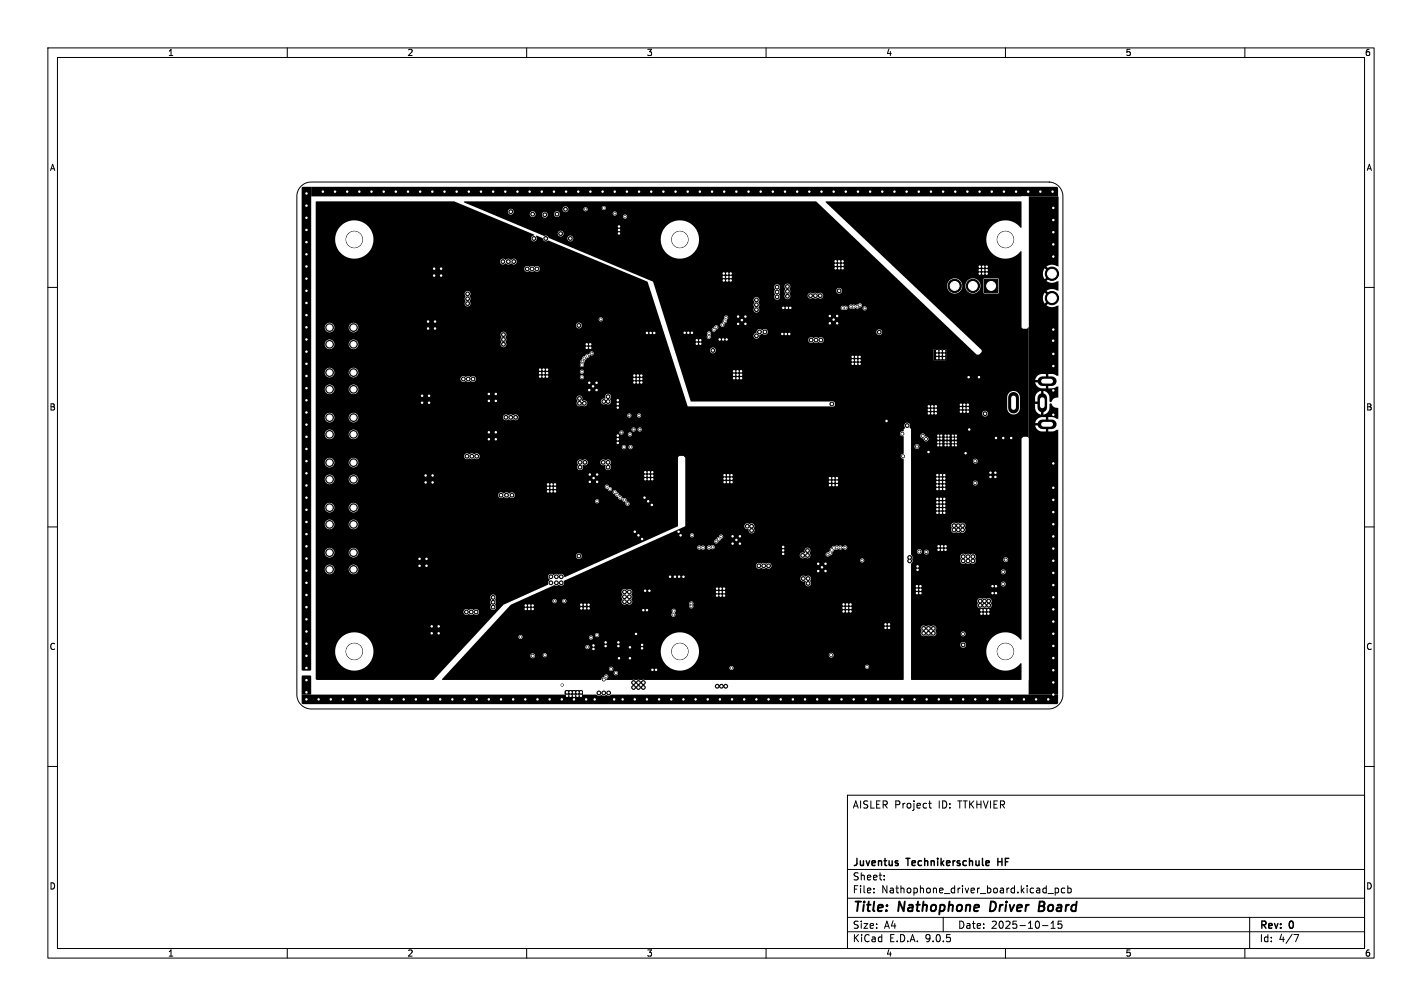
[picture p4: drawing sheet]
<svg xmlns="http://www.w3.org/2000/svg" width="297mm" height="210mm" viewBox="0 0 297 210" stroke-linecap="round" stroke-linejoin="round" font-family="sans-serif">
<defs><g id="words">
<g font-size="2.8">
<text x="178" y="190.9">Title:</text>
<text x="187.7" y="190.9">Nathophone</text>
<text x="207.6" y="190.9">Driver</text>
<text x="218.6" y="190.9">Board</text>
</g>
<g font-size="2.1">
<text x="178" y="169">AISLER Project</text>
<text x="196" y="169">ID:</text>
<text x="200.2" y="169">TTKHVIER</text>
<text x="178" y="184">Sheet:</text>
<text x="178" y="181.2">Juventus</text>
<text x="189.5" y="181.2">Technikerschule</text>
<text x="209.1" y="181.2">HF</text>
<text x="178" y="186.7">File:</text>
<text x="184.1" y="186.7">Nathophone_driver_board.kicad_pcb</text>
<text x="178" y="196.9">KiCad</text>
<text x="178" y="194.1">Size:</text>
<text x="184.7" y="194.1">A4</text>
<text x="185.7" y="196.9">E.D.A.</text>
<text x="193.3" y="196.9">9.0.5</text>
<text x="200" y="194.1">Date:</text>
<text x="207" y="194.1">2025-10-15</text>
<text x="263" y="194.3">Rev:</text>
<text x="263" y="196.9">Id:</text>
<text x="267.1" y="196.9">4/7</text>
<text x="269.4" y="194.3">0</text>
</g>
<g font-size="1.8">
<text x="35" y="11.9">1</text>
<text x="85" y="11.9">2</text>
<text x="135" y="11.9">3</text>
<text x="185" y="11.9">4</text>
<text x="235" y="11.9">5</text>
<text x="285" y="11.9">6</text>
<text x="10.3" y="35.9">A</text>
<text x="285.4" y="35.9">A</text>
<text x="10.3" y="85.9">B</text>
<text x="285.3" y="85.9">B</text>
<text x="10.3" y="135.9">C</text>
<text x="285.3" y="135.9">C</text>
<text x="10.3" y="185.9">D</text>
<text x="285.3" y="185.9">D</text>
<text x="35" y="199.9">1</text>
<text x="85" y="199.9">2</text>
<text x="135" y="199.9">3</text>
<text x="185" y="199.9">4</text>
<text x="235" y="199.9">5</text>
<text x="285" y="199.9">6</text>
</g>
</g></defs>
<g fill="none" stroke="#000" stroke-width=".21">
<path d="M10 10h277v190h-277zM12 12h273v186h-273zM60 10v2M110 10v2M160 10v2M210 10v2M260 10v2M62.9 38.9a3 3 0 0 1 2.1-.9h154a3 3 0 0 1 3 3v104a3 3 0 0 1-3 3h-154a3 3 0 0 1-3-3v-104a3 3 0 0 1 .9-2.1zM10 60h2M285 60h2M191.3 93.2h.2M10 110h2"/>
<path d="M285 110h2M10 160h2M177 166h108v32h-108zM194 167.7h.5M194.2 167.2v1.3l.3 .2M285 160h2M60 198v2M110 198v2M160 198v2M177 194.5h108M177 191.5h108M177 187.5h108"/>
<path d="M177 181.5h108M182.5 186.3v.1M182.5 185.5v.1M184.7 183.6v.1M184.7 182.8v.1M197 191.5v3M210 198v2M217.7 193.2h1.2M218.9 186.5h1.1M219.5 193.8h.9M219.5 192.7l.5-.4v1.5M220.4 185.4v1.5"/>
<path d="M220.4 185.5l.4-.1 .3 .3-.1 .6h-.6M221.7 192.3h-.7v.7l.2-.1h.5l.1 .3-.1 .5-.2 .1-.5-.1M222.4 185.5l-.4-.1-.3 .3 .1 .6h.6M223 185.5l.5-.1 .2 .3-.1 .6h-.6M223 184.9v1.5M260 198v2M261 191.5v6.5M270.2 195.1h1l-.6 1.5"/>
<circle cx="74" cy="50" r="1.7"/>
<circle cx="142" cy="50" r="1.7"/>
<circle cx="210" cy="50" r="1.7"/>
<circle cx="74" cy="136" r="1.7"/>
<circle cx="142" cy="136" r="1.7"/>
<circle cx="210" cy="136" r="1.7"/>
</g>
<path d="M207 188.2l-.3 2h.5M217.1 189.2h.6M217.7 189.2l.3 .1M217.8 188.2h-.6l-.3 2 1-.1M217.9 189.1l-.2 .1" fill="none" stroke="#000" stroke-width=".4"/>
<path d="M206.6 179.8v.2l-.7 .2M208.4 179.2v1.5M208.4 179.9h.9" fill="none" stroke="#000" stroke-width=".3"/>
<g fill="#000" stroke="#000" stroke-width=".21">
<path d="M205.6 58.3h2.8v2.8h-2.8z"/>
<circle cx="64" cy="50.5" r=".3"/>
<circle cx="64" cy="53.1" r=".3"/>
<circle cx="64" cy="45.5" r=".3"/>
<circle cx="64" cy="55.6" r=".3"/>
<circle cx="64" cy="48" r=".3"/>
<circle cx="64" cy="58.2" r=".3"/>
<circle cx="64" cy="42.9" r=".3"/>
<circle cx="64" cy="40.4" r=".3"/>
<circle cx="67.4" cy="40" r=".3"/>
<circle cx="70" cy="40" r=".3"/>
<circle cx="72.5" cy="40" r=".3"/>
<circle cx="75.1" cy="40" r=".3"/>
<circle cx="77.6" cy="40" r=".3"/>
<circle cx="80.1" cy="40" r=".3"/>
<circle cx="82.7" cy="40" r=".3"/>
<circle cx="85.2" cy="40" r=".3"/>
<circle cx="87.8" cy="40" r=".3"/>
<circle cx="90.3" cy="40" r=".3"/>
<circle cx="90.7" cy="56.1" r=".3"/>
<circle cx="90.7" cy="57.5" r=".3"/>
<circle cx="92.1" cy="56.1" r=".3"/>
<circle cx="92.1" cy="57.5" r=".3"/>
<circle cx="92.8" cy="40" r=".3"/>
<circle cx="95.4" cy="40" r=".3"/>
<circle cx="97.9" cy="40" r=".3"/>
<circle cx="100.5" cy="40" r=".3"/>
<circle cx="103" cy="40" r=".3"/>
<circle cx="105" cy="54.6" r=".4"/>
<circle cx="105.5" cy="40" r=".3"/>
<circle cx="106.2" cy="54.6" r=".4"/>
<circle cx="106.7" cy="44.2" r=".4"/>
<circle cx="107.3" cy="54.6" r=".4"/>
<circle cx="108.1" cy="40" r=".3"/>
<circle cx="110.1" cy="56.1" r=".4"/>
<circle cx="110.6" cy="40" r=".3"/>
<circle cx="111.1" cy="56.1" r=".4"/>
<circle cx="111.3" cy="44.7" r=".4"/>
<circle cx="111.5" cy="49.8" r=".4"/>
<circle cx="112.1" cy="56.1" r=".4"/>
<circle cx="113.2" cy="40" r=".3"/>
<circle cx="113.8" cy="44.8" r=".4"/>
<circle cx="114" cy="49.8" r=".4"/>
<circle cx="115.7" cy="40" r=".3"/>
<circle cx="116.3" cy="44.7" r=".4"/>
<circle cx="117.1" cy="48.8" r=".4"/>
<circle cx="118.1" cy="43.7" r=".4"/>
<circle cx="118.2" cy="40" r=".3"/>
<circle cx="119.1" cy="49.8" r=".4"/>
<circle cx="120.8" cy="40" r=".3"/>
<circle cx="122.3" cy="43.7" r=".23"/>
<circle cx="123.3" cy="40" r=".3"/>
<circle cx="125.9" cy="40" r=".3"/>
<circle cx="126.1" cy="43.4" r=".23"/>
<circle cx="128.4" cy="44.6" r=".23"/>
<circle cx="128.4" cy="40" r=".3"/>
<circle cx="129.3" cy="48.7" r=".3"/>
<circle cx="129.3" cy="47.3" r=".3"/>
<circle cx="129.3" cy="48" r=".3"/>
<circle cx="130.6" cy="45.2" r=".23"/>
<circle cx="130.9" cy="40" r=".3"/>
<circle cx="133.5" cy="40" r=".3"/>
<circle cx="136" cy="40" r=".3"/>
<circle cx="138.6" cy="40" r=".3"/>
<circle cx="141.1" cy="40" r=".3"/>
<circle cx="143.6" cy="40" r=".3"/>
<circle cx="146.2" cy="40" r=".3"/>
<circle cx="148.7" cy="40" r=".3"/>
<circle cx="151.2" cy="57.8" r=".3"/>
<circle cx="151.2" cy="57.1" r=".3"/>
<circle cx="151.2" cy="58.5" r=".3"/>
<circle cx="151.3" cy="40" r=".3"/>
<circle cx="151.9" cy="57.8" r=".3"/>
<circle cx="151.9" cy="57.1" r=".3"/>
<circle cx="151.9" cy="58.5" r=".3"/>
<circle cx="152.6" cy="57.8" r=".3"/>
<circle cx="152.6" cy="57.1" r=".3"/>
<circle cx="152.6" cy="58.5" r=".3"/>
<circle cx="153.8" cy="40" r=".3"/>
<circle cx="156.3" cy="40" r=".3"/>
<circle cx="158.9" cy="40" r=".3"/>
<circle cx="161.4" cy="40" r=".3"/>
<circle cx="162.3" cy="59.9" r=".4"/>
<circle cx="164" cy="40" r=".3"/>
<circle cx="164.5" cy="59.8" r=".4"/>
<circle cx="166.5" cy="40" r=".3"/>
<circle cx="169" cy="40" r=".3"/>
<circle cx="171.6" cy="40" r=".3"/>
<circle cx="174.1" cy="40" r=".3"/>
<circle cx="174.5" cy="55.3" r=".3"/>
<circle cx="174.5" cy="54.6" r=".3"/>
<circle cx="174.5" cy="56" r=".3"/>
<circle cx="175.3" cy="55.3" r=".3"/>
<circle cx="175.3" cy="54.6" r=".3"/>
<circle cx="175.3" cy="56" r=".3"/>
<circle cx="176" cy="55.3" r=".3"/>
<circle cx="176" cy="54.6" r=".3"/>
<circle cx="176" cy="56" r=".3"/>
<circle cx="176.7" cy="40" r=".3"/>
<circle cx="179.2" cy="40" r=".3"/>
<circle cx="181.7" cy="40" r=".3"/>
<circle cx="184.3" cy="40" r=".3"/>
<circle cx="186.8" cy="40" r=".3"/>
<circle cx="189.4" cy="40" r=".3"/>
<circle cx="191.9" cy="40" r=".3"/>
<circle cx="194.4" cy="40" r=".3"/>
<circle cx="197" cy="40" r=".3"/>
<circle cx="199.4" cy="59.7" r="1.39"/>
<circle cx="199.5" cy="40" r=".3"/>
<circle cx="202.1" cy="40" r=".3"/>
<circle cx="203.2" cy="59.7" r="1.39"/>
<circle cx="204.6" cy="40" r=".3"/>
<circle cx="204.6" cy="57.1" r=".3"/>
<circle cx="204.6" cy="55.7" r=".3"/>
<circle cx="204.6" cy="56.4" r=".3"/>
<circle cx="205.4" cy="55.7" r=".3"/>
<circle cx="205.4" cy="57.1" r=".3"/>
<circle cx="205.4" cy="56.4" r=".3"/>
<circle cx="206.1" cy="57.1" r=".3"/>
<circle cx="206.1" cy="55.7" r=".3"/>
<circle cx="206.1" cy="56.4" r=".3"/>
<circle cx="207.1" cy="40" r=".3"/>
<circle cx="209.7" cy="40" r=".3"/>
<circle cx="212.2" cy="40" r=".3"/>
<circle cx="214.8" cy="40" r=".3"/>
<circle cx="217.3" cy="40" r=".3"/>
<circle cx="219.7" cy="57.1" r="1.39"/>
<circle cx="219.8" cy="40" r=".3"/>
<circle cx="220" cy="48.5" r=".3"/>
<circle cx="220" cy="45.9" r=".3"/>
<circle cx="220" cy="53.6" r=".3"/>
<circle cx="220" cy="51" r=".3"/>
<circle cx="220" cy="43.4" r=".3"/>
<circle cx="64" cy="75.9" r=".3"/>
<circle cx="64" cy="73.4" r=".3"/>
<circle cx="64" cy="70.9" r=".3"/>
<circle cx="64" cy="65.8" r=".3"/>
<circle cx="64" cy="60.7" r=".3"/>
<circle cx="64" cy="63.2" r=".3"/>
<circle cx="64" cy="78.5" r=".3"/>
<circle cx="64" cy="68.3" r=".3"/>
<circle cx="68.8" cy="71.9" r=".8"/>
<circle cx="68.8" cy="77.8" r=".8"/>
<circle cx="68.8" cy="68.4" r=".8"/>
<circle cx="73.8" cy="71.9" r=".8"/>
<circle cx="73.8" cy="77.8" r=".8"/>
<circle cx="73.8" cy="68.4" r=".8"/>
<circle cx="89.4" cy="67.1" r=".3"/>
<circle cx="89.4" cy="68.6" r=".3"/>
<circle cx="90.9" cy="67.1" r=".3"/>
<circle cx="90.9" cy="68.6" r=".3"/>
<circle cx="96.8" cy="79.1" r=".4"/>
<circle cx="97.7" cy="62.4" r=".4"/>
<circle cx="97.7" cy="61.3" r=".4"/>
<circle cx="97.7" cy="63.4" r=".4"/>
<circle cx="97.8" cy="79.1" r=".4"/>
<circle cx="98.8" cy="79.1" r=".4"/>
<circle cx="105.2" cy="71.9" r=".4"/>
<circle cx="105.2" cy="69.9" r=".4"/>
<circle cx="105.2" cy="70.9" r=".4"/>
<circle cx="112.8" cy="77.9" r=".3"/>
<circle cx="112.8" cy="77.2" r=".3"/>
<circle cx="112.8" cy="78.6" r=".3"/>
<circle cx="113.5" cy="77.9" r=".3"/>
<circle cx="113.5" cy="77.2" r=".3"/>
<circle cx="113.5" cy="78.6" r=".3"/>
<circle cx="114.3" cy="77.9" r=".3"/>
<circle cx="114.3" cy="77.2" r=".3"/>
<circle cx="114.3" cy="78.6" r=".3"/>
<circle cx="120.9" cy="67.9" r=".4"/>
<circle cx="121.5" cy="77.6" r=".23"/>
<circle cx="121.5" cy="78.7" r=".23"/>
<circle cx="121.5" cy="76.2" r=".23"/>
<circle cx="121.7" cy="75.4" r=".23"/>
<circle cx="122" cy="74.8" r=".23"/>
<circle cx="122.6" cy="72.6" r=".3"/>
<circle cx="122.6" cy="71.9" r=".3"/>
<circle cx="122.7" cy="74.3" r=".23"/>
<circle cx="123.1" cy="79.9" r=".3"/>
<circle cx="123.3" cy="72.6" r=".3"/>
<circle cx="123.3" cy="71.9" r=".3"/>
<circle cx="123.6" cy="73.8" r=".23"/>
<circle cx="124.6" cy="79.9" r=".3"/>
<circle cx="125.5" cy="66.7" r=".23"/>
<circle cx="132.5" cy="78.4" r=".3"/>
<circle cx="132.5" cy="79.8" r=".3"/>
<circle cx="132.5" cy="79.1" r=".3"/>
<circle cx="133.2" cy="79.8" r=".3"/>
<circle cx="133.2" cy="78.4" r=".3"/>
<circle cx="133.2" cy="79.1" r=".3"/>
<circle cx="133.9" cy="78.4" r=".3"/>
<circle cx="133.9" cy="79.8" r=".3"/>
<circle cx="133.9" cy="79.1" r=".3"/>
<circle cx="135.1" cy="69.5" r=".3"/>
<circle cx="135.9" cy="69.5" r=".3"/>
<circle cx="136.7" cy="69.5" r=".3"/>
<circle cx="143" cy="69.5" r=".3"/>
<circle cx="143.8" cy="69.5" r=".3"/>
<circle cx="144.5" cy="69.5" r=".3"/>
<circle cx="145.5" cy="71" r=".3"/>
<circle cx="145.5" cy="71.8" r=".3"/>
<circle cx="146.3" cy="71" r=".3"/>
<circle cx="146.3" cy="71.8" r=".3"/>
<circle cx="148" cy="70.3" r=".23"/>
<circle cx="148.1" cy="69.6" r=".23"/>
<circle cx="148.9" cy="73.2" r=".4"/>
<circle cx="149.1" cy="68.8" r=".23"/>
<circle cx="149.6" cy="68.3" r=".23"/>
<circle cx="150.3" cy="70.9" r=".3"/>
<circle cx="150.9" cy="67.8" r=".23"/>
<circle cx="151" cy="70.9" r=".3"/>
<circle cx="151.4" cy="67.1" r=".23"/>
<circle cx="151.7" cy="66.3" r=".23"/>
<circle cx="151.8" cy="70.9" r=".3"/>
<circle cx="153.3" cy="79" r=".3"/>
<circle cx="153.3" cy="77.5" r=".3"/>
<circle cx="153.3" cy="78.2" r=".3"/>
<circle cx="154.1" cy="79" r=".3"/>
<circle cx="154.1" cy="77.5" r=".3"/>
<circle cx="154.1" cy="78.2" r=".3"/>
<circle cx="154.2" cy="66.1" r=".3"/>
<circle cx="154.2" cy="67.6" r=".3"/>
<circle cx="154.8" cy="79" r=".3"/>
<circle cx="154.8" cy="77.5" r=".3"/>
<circle cx="154.8" cy="78.2" r=".3"/>
<circle cx="155" cy="66.8" r=".3"/>
<circle cx="155.7" cy="67.6" r=".3"/>
<circle cx="155.7" cy="66.1" r=".3"/>
<circle cx="158" cy="70.1" r=".4"/>
<circle cx="158" cy="62.6" r=".4"/>
<circle cx="158" cy="64.6" r=".4"/>
<circle cx="158" cy="63.6" r=".4"/>
<circle cx="158.6" cy="69.3" r=".4"/>
<circle cx="159.8" cy="69.3" r=".4"/>
<circle cx="162.3" cy="62" r=".4"/>
<circle cx="162.3" cy="61" r=".4"/>
<circle cx="163.4" cy="69.7" r=".3"/>
<circle cx="163.6" cy="64.3" r=".3"/>
<circle cx="164.1" cy="69.7" r=".3"/>
<circle cx="164.3" cy="64.3" r=".3"/>
<circle cx="164.5" cy="61.8" r=".4"/>
<circle cx="164.5" cy="60.8" r=".4"/>
<circle cx="164.8" cy="69.7" r=".3"/>
<circle cx="165.1" cy="64.3" r=".3"/>
<circle cx="169.3" cy="61.7" r=".4"/>
<circle cx="169.4" cy="71" r=".4"/>
<circle cx="170.3" cy="61.7" r=".4"/>
<circle cx="170.4" cy="71" r=".4"/>
<circle cx="171.3" cy="61.7" r=".4"/>
<circle cx="171.4" cy="71" r=".4"/>
<circle cx="173.3" cy="66" r=".3"/>
<circle cx="173.3" cy="67.5" r=".3"/>
<circle cx="174.1" cy="66.7" r=".3"/>
<circle cx="174.8" cy="66" r=".3"/>
<circle cx="174.8" cy="67.5" r=".3"/>
<circle cx="175.3" cy="60.7" r=".4"/>
<circle cx="176" cy="64.3" r=".23"/>
<circle cx="176.6" cy="64.3" r=".23"/>
<circle cx="177.7" cy="64" r=".23"/>
<circle cx="178.1" cy="75.2" r=".3"/>
<circle cx="178.1" cy="74.5" r=".3"/>
<circle cx="178.1" cy="75.9" r=".3"/>
<circle cx="178.3" cy="64" r=".23"/>
<circle cx="178.8" cy="75.2" r=".3"/>
<circle cx="178.8" cy="74.5" r=".3"/>
<circle cx="178.8" cy="75.9" r=".3"/>
<circle cx="179.1" cy="64" r=".23"/>
<circle cx="179.5" cy="75.2" r=".3"/>
<circle cx="179.5" cy="74.5" r=".3"/>
<circle cx="179.5" cy="75.9" r=".3"/>
<circle cx="179.6" cy="63.7" r=".22"/>
<circle cx="180.6" cy="64.4" r=".22"/>
<circle cx="183.6" cy="69.3" r=".4"/>
<circle cx="195.7" cy="74.8" r=".3"/>
<circle cx="195.7" cy="73.3" r=".3"/>
<circle cx="195.7" cy="74" r=".3"/>
<circle cx="196.5" cy="73.3" r=".3"/>
<circle cx="196.5" cy="74.8" r=".3"/>
<circle cx="196.5" cy="74" r=".3"/>
<circle cx="197.2" cy="73.3" r=".3"/>
<circle cx="197.2" cy="74.8" r=".3"/>
<circle cx="197.2" cy="74" r=".3"/>
<circle cx="202.3" cy="78.7" r=".3"/>
<circle cx="204.5" cy="78.7" r=".3"/>
<circle cx="219.7" cy="62.2" r="1.39"/>
<circle cx="220" cy="71.1" r=".3"/>
<circle cx="220" cy="76.4" r=".3"/>
<circle cx="220" cy="68.8" r=".3"/>
<circle cx="220" cy="73.9" r=".3"/>
<circle cx="64" cy="86.1" r=".3"/>
<circle cx="64" cy="91.2" r=".3"/>
<circle cx="64" cy="93.7" r=".3"/>
<circle cx="64" cy="83.6" r=".3"/>
<circle cx="64" cy="96.3" r=".3"/>
<circle cx="64" cy="98.8" r=".3"/>
<circle cx="64" cy="81" r=".3"/>
<circle cx="64" cy="88.6" r=".3"/>
<circle cx="68.8" cy="81.3" r=".8"/>
<circle cx="68.8" cy="90.7" r=".8"/>
<circle cx="68.8" cy="96.6" r=".8"/>
<circle cx="68.8" cy="87.2" r=".8"/>
<circle cx="73.8" cy="81.3" r=".8"/>
<circle cx="73.8" cy="90.7" r=".8"/>
<circle cx="73.8" cy="96.6" r=".8"/>
<circle cx="73.8" cy="87.2" r=".8"/>
<circle cx="88.2" cy="82.6" r=".3"/>
<circle cx="88.2" cy="84.1" r=".3"/>
<circle cx="88.9" cy="99.3" r=".3"/>
<circle cx="89.6" cy="82.6" r=".3"/>
<circle cx="89.6" cy="84.1" r=".3"/>
<circle cx="90.4" cy="99.3" r=".3"/>
<circle cx="97.5" cy="95.3" r=".4"/>
<circle cx="98.6" cy="95.3" r=".4"/>
<circle cx="99.6" cy="95.3" r=".4"/>
<circle cx="102.1" cy="82.2" r=".3"/>
<circle cx="102.1" cy="90.2" r=".3"/>
<circle cx="102.1" cy="91.7" r=".3"/>
<circle cx="102.1" cy="83.7" r=".3"/>
<circle cx="103.6" cy="90.2" r=".3"/>
<circle cx="103.6" cy="82.2" r=".3"/>
<circle cx="103.6" cy="83.7" r=".3"/>
<circle cx="103.6" cy="91.7" r=".3"/>
<circle cx="105.7" cy="87.1" r=".4"/>
<circle cx="106.7" cy="87.1" r=".4"/>
<circle cx="107.7" cy="87.1" r=".4"/>
<circle cx="121" cy="84.2" r=".4"/>
<circle cx="121" cy="83.2" r=".4"/>
<circle cx="121.2" cy="96.5" r=".4"/>
<circle cx="121.2" cy="97.5" r=".4"/>
<circle cx="122" cy="84.2" r=".4"/>
<circle cx="122.2" cy="96.5" r=".4"/>
<circle cx="123.1" cy="81.4" r=".3"/>
<circle cx="123.2" cy="99.1" r=".3"/>
<circle cx="123.9" cy="80.7" r=".3"/>
<circle cx="124" cy="99.8" r=".3"/>
<circle cx="124.6" cy="81.4" r=".3"/>
<circle cx="124.7" cy="99.1" r=".3"/>
<circle cx="126" cy="96.5" r=".4"/>
<circle cx="126.1" cy="83.8" r=".4"/>
<circle cx="127" cy="96.5" r=".4"/>
<circle cx="127" cy="97.5" r=".4"/>
<circle cx="127" cy="83.8" r=".4"/>
<circle cx="127" cy="82.8" r=".4"/>
<circle cx="129" cy="90.9" r=".3"/>
<circle cx="129" cy="92.5" r=".3"/>
<circle cx="129" cy="91.7" r=".3"/>
<circle cx="129" cy="85.1" r=".3"/>
<circle cx="129" cy="83.6" r=".3"/>
<circle cx="129" cy="84.3" r=".3"/>
<circle cx="129.8" cy="90.3" r=".22"/>
<circle cx="130.3" cy="93.3" r=".23"/>
<circle cx="131.4" cy="86.7" r=".23"/>
<circle cx="131.6" cy="90.7" r=".23"/>
<circle cx="131.7" cy="93.3" r=".23"/>
<circle cx="132.3" cy="89.7" r=".23"/>
<circle cx="133.5" cy="86.7" r=".23"/>
<circle cx="133.6" cy="89.7" r=".23"/>
<circle cx="134.8" cy="98.6" r=".3"/>
<circle cx="134.8" cy="99.3" r=".3"/>
<circle cx="135.5" cy="98.6" r=".3"/>
<circle cx="135.5" cy="99.3" r=".3"/>
<circle cx="136.2" cy="98.6" r=".3"/>
<circle cx="136.2" cy="99.3" r=".3"/>
<circle cx="151.3" cy="99.9" r=".3"/>
<circle cx="151.3" cy="99.2" r=".3"/>
<circle cx="152.1" cy="99.9" r=".3"/>
<circle cx="152.1" cy="99.2" r=".3"/>
<circle cx="152.8" cy="99.9" r=".3"/>
<circle cx="152.8" cy="99.2" r=".3"/>
<circle cx="173.3" cy="99.8" r=".3"/>
<circle cx="173.7" cy="84.3" r=".4"/>
<circle cx="174.1" cy="99.8" r=".3"/>
<circle cx="174.8" cy="99.8" r=".3"/>
<circle cx="185.2" cy="87.9" r=".3"/>
<circle cx="188.5" cy="90.6" r=".3"/>
<circle cx="188.6" cy="95.3" r=".3"/>
<circle cx="189.5" cy="88.8" r=".4"/>
<circle cx="191.5" cy="93.2" r=".3"/>
<circle cx="192.7" cy="91" r=".3"/>
<circle cx="193.4" cy="91.7" r=".3"/>
<circle cx="193.9" cy="94.4" r=".3"/>
<circle cx="194" cy="85.6" r=".3"/>
<circle cx="194" cy="86.3" r=".3"/>
<circle cx="194" cy="84.8" r=".3"/>
<circle cx="194.7" cy="85.6" r=".3"/>
<circle cx="194.7" cy="86.3" r=".3"/>
<circle cx="194.7" cy="84.8" r=".3"/>
<circle cx="195.5" cy="85.6" r=".3"/>
<circle cx="195.5" cy="86.3" r=".3"/>
<circle cx="195.5" cy="84.8" r=".3"/>
<circle cx="195.8" cy="99.9" r=".3"/>
<circle cx="195.8" cy="99.2" r=".3"/>
<circle cx="196" cy="91.6" r=".25"/>
<circle cx="196" cy="92.3" r=".25"/>
<circle cx="196" cy="90.9" r=".25"/>
<circle cx="196" cy="93" r=".25"/>
<circle cx="196.5" cy="99.9" r=".3"/>
<circle cx="196.5" cy="99.2" r=".3"/>
<circle cx="196.6" cy="92.3" r=".25"/>
<circle cx="196.6" cy="93" r=".25"/>
<circle cx="196.6" cy="90.9" r=".25"/>
<circle cx="196.6" cy="91.6" r=".25"/>
<circle cx="197.2" cy="99.9" r=".3"/>
<circle cx="197.2" cy="99.2" r=".3"/>
<circle cx="197.5" cy="93" r=".25"/>
<circle cx="197.5" cy="91.6" r=".25"/>
<circle cx="197.5" cy="92.3" r=".25"/>
<circle cx="197.5" cy="90.9" r=".25"/>
<circle cx="198.1" cy="90.9" r=".25"/>
<circle cx="198.1" cy="91.6" r=".25"/>
<circle cx="198.1" cy="93" r=".25"/>
<circle cx="198.1" cy="92.3" r=".25"/>
<circle cx="199" cy="92.3" r=".25"/>
<circle cx="199" cy="91.6" r=".25"/>
<circle cx="199" cy="90.9" r=".25"/>
<circle cx="199" cy="93" r=".25"/>
<circle cx="199.6" cy="93" r=".25"/>
<circle cx="199.6" cy="90.9" r=".25"/>
<circle cx="199.6" cy="92.3" r=".25"/>
<circle cx="199.6" cy="91.6" r=".25"/>
<circle cx="200.7" cy="84.5" r=".3"/>
<circle cx="200.7" cy="85.9" r=".3"/>
<circle cx="200.7" cy="85.2" r=".3"/>
<circle cx="201.4" cy="85.9" r=".3"/>
<circle cx="201.4" cy="84.5" r=".3"/>
<circle cx="201.4" cy="85.2" r=".3"/>
<circle cx="201.7" cy="94.6" r=".3"/>
<circle cx="202.1" cy="85.9" r=".3"/>
<circle cx="202.1" cy="84.5" r=".3"/>
<circle cx="202.1" cy="85.2" r=".3"/>
<circle cx="202.4" cy="89.7" r=".3"/>
<circle cx="203.7" cy="96.3" r=".3"/>
<circle cx="205.7" cy="86.4" r=".4"/>
<circle cx="206.9" cy="99.6" r=".3"/>
<circle cx="206.9" cy="98.7" r=".3"/>
<circle cx="207.9" cy="99.6" r=".3"/>
<circle cx="207.9" cy="98.7" r=".3"/>
<circle cx="208" cy="91.4" r=".3"/>
<circle cx="209.6" cy="91.4" r=".3"/>
<circle cx="211.2" cy="91.4" r=".3"/>
<circle cx="220" cy="96.7" r=".3"/>
<circle cx="220" cy="86.6" r=".3"/>
<circle cx="220" cy="81.5" r=".3"/>
<circle cx="64" cy="103.9" r=".3"/>
<circle cx="64" cy="109" r=".3"/>
<circle cx="64" cy="101.3" r=".3"/>
<circle cx="64" cy="106.4" r=".3"/>
<circle cx="64" cy="111.5" r=".3"/>
<circle cx="64" cy="114" r=".3"/>
<circle cx="64" cy="116.6" r=".3"/>
<circle cx="64" cy="119.1" r=".3"/>
<circle cx="68.8" cy="118.9" r=".8"/>
<circle cx="68.8" cy="100.1" r=".8"/>
<circle cx="68.8" cy="109.5" r=".8"/>
<circle cx="68.8" cy="115.4" r=".8"/>
<circle cx="68.8" cy="106" r=".8"/>
<circle cx="73.8" cy="100.1" r=".8"/>
<circle cx="73.8" cy="118.9" r=".8"/>
<circle cx="73.8" cy="109.5" r=".8"/>
<circle cx="73.8" cy="115.4" r=".8"/>
<circle cx="73.8" cy="106" r=".8"/>
<circle cx="87.6" cy="116.7" r=".3"/>
<circle cx="87.6" cy="118.1" r=".3"/>
<circle cx="88.9" cy="100.7" r=".3"/>
<circle cx="89.1" cy="116.7" r=".3"/>
<circle cx="89.1" cy="118.1" r=".3"/>
<circle cx="90.4" cy="100.7" r=".3"/>
<circle cx="104.6" cy="103.4" r=".4"/>
<circle cx="105.8" cy="103.4" r=".4"/>
<circle cx="106.9" cy="103.4" r=".4"/>
<circle cx="114.5" cy="102.6" r=".3"/>
<circle cx="114.5" cy="101.1" r=".3"/>
<circle cx="114.5" cy="101.9" r=".3"/>
<circle cx="115.2" cy="102.6" r=".3"/>
<circle cx="115.2" cy="101.1" r=".3"/>
<circle cx="115.2" cy="101.9" r=".3"/>
<circle cx="115.9" cy="102.6" r=".3"/>
<circle cx="115.9" cy="101.1" r=".3"/>
<circle cx="115.9" cy="101.9" r=".3"/>
<circle cx="120.9" cy="116.1" r=".4"/>
<circle cx="123.2" cy="100.6" r=".3"/>
<circle cx="124.7" cy="104.6" r=".23"/>
<circle cx="124.7" cy="100.6" r=".3"/>
<circle cx="126.7" cy="101.6" r=".23"/>
<circle cx="127.4" cy="102.1" r=".23"/>
<circle cx="128.4" cy="102.7" r=".23"/>
<circle cx="128.9" cy="103.3" r=".23"/>
<circle cx="129.5" cy="103.9" r=".23"/>
<circle cx="130.4" cy="104.4" r=".23"/>
<circle cx="131.1" cy="105.2" r=".23"/>
<circle cx="132.6" cy="111" r=".3"/>
<circle cx="133.4" cy="111.8" r=".3"/>
<circle cx="134.1" cy="112.5" r=".3"/>
<circle cx="134.6" cy="103.9" r=".3"/>
<circle cx="134.8" cy="100" r=".3"/>
<circle cx="135.4" cy="104.6" r=".3"/>
<circle cx="135.5" cy="100" r=".3"/>
<circle cx="136.1" cy="105.4" r=".3"/>
<circle cx="136.2" cy="100" r=".3"/>
<circle cx="141.7" cy="111" r=".3"/>
<circle cx="142.1" cy="111.8" r=".3"/>
<circle cx="144.5" cy="111.8" r=".23"/>
<circle cx="146" cy="114.3" r=".23"/>
<circle cx="146.8" cy="114.3" r=".22"/>
<circle cx="148.1" cy="114.3" r=".23"/>
<circle cx="148.8" cy="114.2" r=".23"/>
<circle cx="149.6" cy="113" r=".23"/>
<circle cx="150.1" cy="112.5" r=".23"/>
<circle cx="150.6" cy="112" r=".23"/>
<circle cx="151.3" cy="100.6" r=".3"/>
<circle cx="152.1" cy="100.6" r=".3"/>
<circle cx="152.8" cy="100.6" r=".3"/>
<circle cx="153" cy="113.5" r=".3"/>
<circle cx="153" cy="112" r=".3"/>
<circle cx="153.8" cy="112.7" r=".3"/>
<circle cx="154.5" cy="113.5" r=".3"/>
<circle cx="154.5" cy="112" r=".3"/>
<circle cx="156.1" cy="109.9" r=".4"/>
<circle cx="157" cy="110.7" r=".4"/>
<circle cx="157" cy="109.9" r=".4"/>
<circle cx="158.5" cy="118.1" r=".4"/>
<circle cx="159.5" cy="118.1" r=".4"/>
<circle cx="160.5" cy="118.1" r=".4"/>
<circle cx="163.6" cy="114.9" r=".3"/>
<circle cx="163.6" cy="115.6" r=".3"/>
<circle cx="163.6" cy="114.2" r=".3"/>
<circle cx="167.6" cy="116" r=".4"/>
<circle cx="168.7" cy="116" r=".4"/>
<circle cx="168.7" cy="114.9" r=".4"/>
<circle cx="170.9" cy="119.2" r=".3"/>
<circle cx="170.9" cy="117.7" r=".3"/>
<circle cx="171.7" cy="118.4" r=".3"/>
<circle cx="172.4" cy="117.7" r=".3"/>
<circle cx="172.4" cy="119.2" r=".3"/>
<circle cx="172.9" cy="115.8" r=".22"/>
<circle cx="173.3" cy="100.5" r=".3"/>
<circle cx="173.3" cy="101.3" r=".3"/>
<circle cx="173.4" cy="115.5" r=".22"/>
<circle cx="173.7" cy="114.8" r=".23"/>
<circle cx="174.1" cy="100.5" r=".3"/>
<circle cx="174.1" cy="101.3" r=".3"/>
<circle cx="174.2" cy="114.4" r=".22"/>
<circle cx="174.8" cy="114.3" r=".23"/>
<circle cx="174.8" cy="100.5" r=".3"/>
<circle cx="174.8" cy="101.3" r=".3"/>
<circle cx="175.5" cy="114.3" r=".23"/>
<circle cx="176.5" cy="114.3" r=".23"/>
<circle cx="180.1" cy="117" r=".23"/>
<circle cx="190" cy="117.1" r=".4"/>
<circle cx="190" cy="116.4" r=".4"/>
<circle cx="191.6" cy="119" r=".3"/>
<circle cx="191.6" cy="118.2" r=".3"/>
<circle cx="192" cy="115.2" r=".3"/>
<circle cx="193.5" cy="115.3" r=".3"/>
<circle cx="195.8" cy="102.1" r=".3"/>
<circle cx="195.8" cy="107" r=".3"/>
<circle cx="195.8" cy="104.9" r=".3"/>
<circle cx="195.8" cy="100.6" r=".3"/>
<circle cx="195.8" cy="105.6" r=".3"/>
<circle cx="195.8" cy="101.4" r=".3"/>
<circle cx="195.8" cy="106.3" r=".3"/>
<circle cx="195.8" cy="104.1" r=".3"/>
<circle cx="196" cy="114.8" r=".3"/>
<circle cx="196" cy="114" r=".3"/>
<circle cx="196.5" cy="107" r=".3"/>
<circle cx="196.5" cy="102.1" r=".3"/>
<circle cx="196.5" cy="104.9" r=".3"/>
<circle cx="196.5" cy="100.6" r=".3"/>
<circle cx="196.5" cy="105.6" r=".3"/>
<circle cx="196.5" cy="106.3" r=".3"/>
<circle cx="196.5" cy="101.4" r=".3"/>
<circle cx="196.5" cy="104.1" r=".3"/>
<circle cx="196.8" cy="114.8" r=".3"/>
<circle cx="196.8" cy="114" r=".3"/>
<circle cx="197.2" cy="102.1" r=".3"/>
<circle cx="197.2" cy="107" r=".3"/>
<circle cx="197.2" cy="104.9" r=".3"/>
<circle cx="197.2" cy="105.6" r=".3"/>
<circle cx="197.2" cy="100.6" r=".3"/>
<circle cx="197.2" cy="106.3" r=".3"/>
<circle cx="197.2" cy="101.4" r=".3"/>
<circle cx="197.2" cy="104.1" r=".3"/>
<circle cx="197.5" cy="114.8" r=".3"/>
<circle cx="197.5" cy="114" r=".3"/>
<circle cx="199.3" cy="110.6" r=".4"/>
<circle cx="199.3" cy="109.7" r=".4"/>
<circle cx="200.2" cy="110.6" r=".4"/>
<circle cx="200.2" cy="109.7" r=".4"/>
<circle cx="201" cy="109.7" r=".4"/>
<circle cx="201" cy="110.6" r=".4"/>
<circle cx="201.2" cy="116.2" r=".4"/>
<circle cx="201.2" cy="117.1" r=".4"/>
<circle cx="202.2" cy="116.2" r=".4"/>
<circle cx="202.2" cy="117.1" r=".4"/>
<circle cx="203.2" cy="117.1" r=".4"/>
<circle cx="203.2" cy="116.2" r=".4"/>
<circle cx="203.7" cy="100.8" r=".3"/>
<circle cx="209.6" cy="119.4" r=".3"/>
<circle cx="210.1" cy="116.8" r=".3"/>
<circle cx="220" cy="112" r=".3"/>
<circle cx="220" cy="106.9" r=".3"/>
<circle cx="220" cy="114.5" r=".3"/>
<circle cx="220" cy="109.4" r=".3"/>
<circle cx="220" cy="101.8" r=".3"/>
<circle cx="220" cy="117.1" r=".3"/>
<circle cx="220" cy="119.6" r=".3"/>
<circle cx="220" cy="104.4" r=".3"/>
<circle cx="64" cy="139.4" r=".3"/>
<circle cx="64" cy="136.9" r=".3"/>
<circle cx="64" cy="131.8" r=".3"/>
<circle cx="64" cy="129.3" r=".3"/>
<circle cx="64" cy="134.4" r=".3"/>
<circle cx="64" cy="126.7" r=".3"/>
<circle cx="64" cy="124.2" r=".3"/>
<circle cx="64" cy="121.7" r=".3"/>
<circle cx="90.2" cy="130.8" r=".3"/>
<circle cx="90.2" cy="132.2" r=".3"/>
<circle cx="91.6" cy="130.8" r=".3"/>
<circle cx="91.6" cy="132.2" r=".3"/>
<circle cx="97.4" cy="127.8" r=".4"/>
<circle cx="98.4" cy="127.8" r=".4"/>
<circle cx="99.4" cy="127.8" r=".4"/>
<circle cx="103" cy="124.7" r=".4"/>
<circle cx="103" cy="125.7" r=".4"/>
<circle cx="103" cy="126.7" r=".4"/>
<circle cx="108.7" cy="133" r=".23"/>
<circle cx="109.8" cy="126.4" r=".3"/>
<circle cx="109.8" cy="127.1" r=".3"/>
<circle cx="110.5" cy="126.4" r=".3"/>
<circle cx="110.5" cy="127.1" r=".3"/>
<circle cx="111.3" cy="126.4" r=".3"/>
<circle cx="111.3" cy="127.1" r=".3"/>
<circle cx="111.3" cy="136.9" r=".3"/>
<circle cx="113.8" cy="136.8" r=".23"/>
<circle cx="115.1" cy="121.7" r=".4"/>
<circle cx="115.1" cy="120.4" r=".4"/>
<circle cx="115.8" cy="125.5" r=".25"/>
<circle cx="116.2" cy="121.7" r=".4"/>
<circle cx="116.2" cy="120.4" r=".4"/>
<circle cx="117.2" cy="120.4" r=".4"/>
<circle cx="117.2" cy="121.7" r=".4"/>
<circle cx="117.9" cy="125.5" r=".25"/>
<circle cx="121.4" cy="127" r=".3"/>
<circle cx="121.4" cy="126.2" r=".3"/>
<circle cx="122.2" cy="127" r=".3"/>
<circle cx="122.2" cy="126.2" r=".3"/>
<circle cx="122.7" cy="135.1" r=".23"/>
<circle cx="122.9" cy="127" r=".3"/>
<circle cx="122.9" cy="126.2" r=".3"/>
<circle cx="123.4" cy="133.1" r=".23"/>
<circle cx="124" cy="135.5" r=".3"/>
<circle cx="124" cy="134.7" r=".3"/>
<circle cx="124.7" cy="132.6" r=".23"/>
<circle cx="126.5" cy="134.1" r=".3"/>
<circle cx="126.5" cy="134.9" r=".3"/>
<circle cx="127.6" cy="139.6" r=".25"/>
<circle cx="129.2" cy="134.9" r=".3"/>
<circle cx="129.2" cy="134.1" r=".3"/>
<circle cx="129.3" cy="137.4" r=".3"/>
<circle cx="130.4" cy="124.6" r=".4"/>
<circle cx="130.4" cy="123.6" r=".4"/>
<circle cx="130.4" cy="125.6" r=".4"/>
<circle cx="131.4" cy="124.6" r=".4"/>
<circle cx="131.4" cy="123.6" r=".4"/>
<circle cx="131.4" cy="125.6" r=".4"/>
<circle cx="131.6" cy="137.4" r=".3"/>
<circle cx="131.6" cy="135.1" r=".3"/>
<circle cx="132.8" cy="132.3" r=".3"/>
<circle cx="134.1" cy="135.3" r=".3"/>
<circle cx="134.1" cy="134.6" r=".3"/>
<circle cx="134.4" cy="127.4" r=".3"/>
<circle cx="134.7" cy="123.3" r=".3"/>
<circle cx="135.1" cy="127.4" r=".3"/>
<circle cx="135.6" cy="123.3" r=".3"/>
<circle cx="136.3" cy="139.8" r=".3"/>
<circle cx="137" cy="139.8" r=".3"/>
<circle cx="140" cy="120.4" r=".3"/>
<circle cx="140.7" cy="128.3" r=".23"/>
<circle cx="140.7" cy="127.5" r=".23"/>
<circle cx="141" cy="120.4" r=".3"/>
<circle cx="141.8" cy="120.4" r=".3"/>
<circle cx="142.7" cy="120.4" r=".3"/>
<circle cx="144.4" cy="126.6" r=".23"/>
<circle cx="144.4" cy="126" r=".23"/>
<circle cx="149.8" cy="123.6" r=".3"/>
<circle cx="149.8" cy="122.9" r=".3"/>
<circle cx="149.8" cy="124.3" r=".3"/>
<circle cx="150.5" cy="123.6" r=".3"/>
<circle cx="150.5" cy="122.9" r=".3"/>
<circle cx="150.5" cy="124.3" r=".3"/>
<circle cx="151.2" cy="123.6" r=".3"/>
<circle cx="151.2" cy="122.9" r=".3"/>
<circle cx="151.2" cy="124.3" r=".3"/>
<circle cx="152.8" cy="139.4" r=".23"/>
<circle cx="167.8" cy="120.8" r=".4"/>
<circle cx="168.8" cy="121.8" r=".4"/>
<circle cx="168.8" cy="120.8" r=".4"/>
<circle cx="173.6" cy="136.8" r=".3"/>
<circle cx="176.2" cy="126.9" r=".3"/>
<circle cx="176.2" cy="126.2" r=".3"/>
<circle cx="176.2" cy="127.6" r=".3"/>
<circle cx="176.9" cy="126.9" r=".3"/>
<circle cx="176.9" cy="126.2" r=".3"/>
<circle cx="176.9" cy="127.6" r=".3"/>
<circle cx="177.6" cy="126.9" r=".3"/>
<circle cx="177.6" cy="126.2" r=".3"/>
<circle cx="177.6" cy="127.6" r=".3"/>
<circle cx="181.1" cy="139.2" r=".23"/>
<circle cx="184.9" cy="130.3" r=".3"/>
<circle cx="184.9" cy="131.1" r=".3"/>
<circle cx="185.7" cy="130.3" r=".3"/>
<circle cx="185.7" cy="131.1" r=".3"/>
<circle cx="191.5" cy="123.1" r=".3"/>
<circle cx="191.5" cy="122.4" r=".3"/>
<circle cx="191.5" cy="123.8" r=".3"/>
<circle cx="192.2" cy="123.1" r=".3"/>
<circle cx="192.2" cy="122.4" r=".3"/>
<circle cx="192.2" cy="123.8" r=".3"/>
<circle cx="192.9" cy="132.2" r=".4"/>
<circle cx="192.9" cy="131.2" r=".4"/>
<circle cx="193.9" cy="131.2" r=".4"/>
<circle cx="193.9" cy="132.2" r=".4"/>
<circle cx="194.9" cy="132.2" r=".4"/>
<circle cx="194.9" cy="131.2" r=".4"/>
<circle cx="201.2" cy="134.6" r=".4"/>
<circle cx="201.2" cy="132.3" r=".3"/>
<circle cx="204.7" cy="126.4" r=".4"/>
<circle cx="204.7" cy="125.5" r=".4"/>
<circle cx="205" cy="128.1" r=".3"/>
<circle cx="205" cy="127.4" r=".3"/>
<circle cx="205.6" cy="126.4" r=".4"/>
<circle cx="205.6" cy="125.5" r=".4"/>
<circle cx="205.7" cy="128.1" r=".3"/>
<circle cx="205.7" cy="127.4" r=".3"/>
<circle cx="206.4" cy="128.1" r=".3"/>
<circle cx="206.4" cy="127.4" r=".3"/>
<circle cx="206.5" cy="126.4" r=".4"/>
<circle cx="206.5" cy="125.5" r=".4"/>
<circle cx="207.3" cy="122.4" r=".3"/>
<circle cx="207.3" cy="123.8" r=".3"/>
<circle cx="208" cy="122.4" r=".3"/>
<circle cx="208" cy="123.8" r=".3"/>
<circle cx="209.6" cy="121.9" r=".3"/>
<circle cx="220" cy="129.8" r=".3"/>
<circle cx="220" cy="137.4" r=".3"/>
<circle cx="220" cy="139.9" r=".3"/>
<circle cx="220" cy="127.2" r=".3"/>
<circle cx="220" cy="134.8" r=".3"/>
<circle cx="220" cy="132.3" r=".3"/>
<circle cx="220" cy="124.7" r=".3"/>
<circle cx="220" cy="122.1" r=".3"/>
<circle cx="64" cy="146" r=".3"/>
<circle cx="64" cy="144.5" r=".3"/>
<circle cx="64" cy="142" r=".3"/>
<circle cx="66.5" cy="146" r=".3"/>
<circle cx="69.1" cy="146" r=".3"/>
<circle cx="71.6" cy="146" r=".3"/>
<circle cx="74.2" cy="146" r=".3"/>
<circle cx="76.7" cy="146" r=".3"/>
<circle cx="79.2" cy="146" r=".3"/>
<circle cx="81.8" cy="146" r=".3"/>
<circle cx="84.3" cy="146" r=".3"/>
<circle cx="86.9" cy="146" r=".3"/>
<circle cx="89.4" cy="146" r=".3"/>
<circle cx="91.9" cy="146" r=".3"/>
<circle cx="94.5" cy="146" r=".3"/>
<circle cx="97" cy="146" r=".3"/>
<circle cx="99.6" cy="146" r=".3"/>
<circle cx="102.1" cy="146" r=".3"/>
<circle cx="104.6" cy="146" r=".3"/>
<circle cx="107.2" cy="146" r=".3"/>
<circle cx="109.7" cy="146" r=".3"/>
<circle cx="112.3" cy="146" r=".3"/>
<circle cx="114.8" cy="146" r=".3"/>
<circle cx="117.3" cy="146" r=".3"/>
<circle cx="117.4" cy="143" r=".23"/>
<circle cx="118.4" cy="145.3" r=".3"/>
<circle cx="118.4" cy="144.5" r=".3"/>
<circle cx="119.2" cy="145.3" r=".3"/>
<circle cx="119.2" cy="144.5" r=".3"/>
<circle cx="119.9" cy="146" r=".3"/>
<circle cx="119.9" cy="145.3" r=".3"/>
<circle cx="119.9" cy="144.5" r=".3"/>
<circle cx="120.6" cy="145.3" r=".3"/>
<circle cx="120.6" cy="144.5" r=".3"/>
<circle cx="121.3" cy="145.3" r=".3"/>
<circle cx="121.3" cy="144.5" r=".3"/>
<circle cx="122.4" cy="146" r=".3"/>
<circle cx="124.2" cy="146" r=".3"/>
<circle cx="125.1" cy="144.7" r=".4"/>
<circle cx="126.1" cy="144.7" r=".4"/>
<circle cx="126.1" cy="141.9" r=".3"/>
<circle cx="126.6" cy="141.2" r=".22"/>
<circle cx="127.1" cy="144.7" r=".4"/>
<circle cx="128.3" cy="146" r=".3"/>
<circle cx="128.6" cy="140.5" r=".25"/>
<circle cx="130" cy="146" r=".3"/>
<circle cx="132.3" cy="143.5" r=".4"/>
<circle cx="132.3" cy="142.5" r=".4"/>
<circle cx="132.6" cy="146" r=".3"/>
<circle cx="133.3" cy="143.5" r=".4"/>
<circle cx="133.3" cy="142.5" r=".4"/>
<circle cx="134.4" cy="143.5" r=".4"/>
<circle cx="134.4" cy="142.5" r=".4"/>
<circle cx="135.1" cy="146" r=".3"/>
<circle cx="137.7" cy="146" r=".3"/>
<circle cx="140.2" cy="146" r=".3"/>
<circle cx="142.7" cy="146" r=".3"/>
<circle cx="145.3" cy="146" r=".3"/>
<circle cx="147.8" cy="146" r=".3"/>
<circle cx="149.8" cy="143.3" r=".4"/>
<circle cx="150.4" cy="146" r=".3"/>
<circle cx="150.7" cy="143.3" r=".4"/>
<circle cx="151.6" cy="143.3" r=".4"/>
<circle cx="152.9" cy="146" r=".3"/>
<circle cx="155.4" cy="146" r=".3"/>
<circle cx="158" cy="146" r=".3"/>
<circle cx="160.5" cy="146" r=".3"/>
<circle cx="163.1" cy="146" r=".3"/>
<circle cx="165.6" cy="146" r=".3"/>
<circle cx="168.1" cy="146" r=".3"/>
<circle cx="170.7" cy="146" r=".3"/>
<circle cx="173.2" cy="146" r=".3"/>
<circle cx="175.8" cy="146" r=".3"/>
<circle cx="178.3" cy="146" r=".3"/>
<circle cx="180.8" cy="146" r=".3"/>
<circle cx="183.4" cy="146" r=".3"/>
<circle cx="185.9" cy="146" r=".3"/>
<circle cx="188.5" cy="146" r=".3"/>
<circle cx="191" cy="146" r=".3"/>
<circle cx="193.5" cy="146" r=".3"/>
<circle cx="196.1" cy="146" r=".3"/>
<circle cx="198.6" cy="146" r=".3"/>
<circle cx="201.2" cy="146" r=".3"/>
<circle cx="203.7" cy="146" r=".3"/>
<circle cx="206.2" cy="146" r=".3"/>
<circle cx="208.8" cy="146" r=".3"/>
<circle cx="211.3" cy="146" r=".3"/>
<circle cx="213.9" cy="146" r=".3"/>
<circle cx="216.4" cy="146" r=".3"/>
<circle cx="218.9" cy="146" r=".3"/>
<circle cx="220" cy="145" r=".3"/>
<circle cx="220" cy="142.5" r=".3"/>
</g>
<path d="M211.7 82.9v2.3" fill="none" stroke="#000" stroke-width="2.3"/>
<path d="M217.7 79.6h2M217.7 83.1v2M217.7 88.6h2" fill="none" stroke="#000" stroke-width="2"/>
<g fill="#000">
<path d="M65 39h155.7l.3 .3v1.7h-156zM63.1 39.1l1.9-.1v100.8l-.2 .2h-1.6l-.2-.2zM66 42.1l28.8-.1 16.7 6.9 .1 .2a.64 .64 0 0 0-.7 .8 .64 .64 0 0 0 1 .4 .64 .64 0 0 0 0-1l.2-.1 1.2 .5a.72 .72 0 0 0 .5 .6 .72 .72 0 0 0 .7-.1l20.8 8.6 8.3 26 30.2 .1 .6-.3v-.5l-.6-.4-29.4 .1-.4-1h66.4v2.5a1.33 1.33 0 0 0 1.3 1.2 1.33 1.33 0 0 0 1.3-1.2v-2.7a1.33 1.33 0 0 0-1.4-1 1.33 1.33 0 0 0-1.2 1.2h-66.4l-2.4-7.6h56v-2.3h-2.7v2.3h-53.3l-.7-2.1h7.4a.61 .61 0 0 0 .8 .6 .61 .61 0 0 0 .2-1 .61 .61 0 0 0-1 .2v.2h-7.4l-.7-2.2h28.6v.2a.67 .67 0 0 0 .5 .5 .67 .67 0 0 0 .7-.2 .85 .85 0 0 0 1 0 .63 .63 0 0 0 .9-.1 .63 .63 0 0 0-.1-.9 .63 .63 0 0 0-.9 .2 .85 .85 0 0 0-1.1 0 .6 .6 0 0 0-.6-.2 .6 .6 0 0 0-.4 .5h-28.6l-.2-.6h7.6a.43 .43 0 0 0 .6 .4 .43 .43 0 0 0 .2-.7h9v.2a.61 .61 0 0 0 .7 .5 .61 .61 0 0 0 .5-.7 .66 .66 0 0 1 1.1-.1l.4-.1 .3-.5h22.6a.61 .61 0 0 0 .8 .6 .61 .61 0 0 0 .3-1 .61 .61 0 0 0-1 .2l-.1 .2h-22.6a.67 .67 0 0 0-.5-.6 .67 .67 0 0 0-.7 .3 .62 .62 0 0 0-.8-.3 .62 .62 0 0 0-.4 .7l-.5 .3-.1 .3-9-.1a.47 .47 0 0 0-.1-.6 .47 .47 0 0 0-.6 0 .47 .47 0 0 0 .1 .7l-.2 .3h-7.6l-.5-1.5h9.2a.49 .49 0 0 0 .5 .4 .49 .49 0 0 0 .4-.4 .45 .45 0 0 0 .4-.6 .45 .45 0 0 0-.5-.3 .45 .45 0 0 0-.4 .5l-.3 .1-.1 .3h-9.2l-.3-1h11.3a.43 .43 0 0 0 .4 .4 .43 .43 0 0 0 .4-.6 .73 .73 0 0 0 .5-.9 .44 .44 0 0 0 .2-.6 .44 .44 0 0 0-.7-.1 .44 .44 0 0 0 0 .6l-.3 .2a.63 .63 0 0 1-.5 .8v.2h-11.3l-1.6-5.3h19.8v.3a.44 .44 0 0 1 0 .7v.3a.43 .43 0 0 1 0 .8 .61 .61 0 0 0 .8 .6 .61 .61 0 0 0 .2-1h17.2v.2a.66 .66 0 0 0 .9 .3 .43 .43 0 0 0 .5-.2 .43 .43 0 0 0-.1-.5h.4v.2a.66 .66 0 0 0 .8 .2l2.1-.1a.43 .43 0 0 0 .5 .5 .43 .43 0 0 0 .2-.7 .43 .43 0 0 0-.7 .1l-.8 .1 .3-.1a.45 .45 0 0 0 .2-.8 .45 .45 0 0 0-.8 .2l-.4 .1-.8-.1a.43 .43 0 0 0-.6 .4l-1.1-.1a.43 .43 0 0 0-.6 .3l-17.2-.1a.85 .85 0 0 0 0-1.1 .6 .6 0 0 0-.1-.9 .6 .6 0 0 0-.9 .4h-19.8l-.9-2.6h25v.2a.48 .48 0 0 1 0 .8v.3a.45 .45 0 0 1 0 .7 .63 .63 0 0 0 .9 .6 .63 .63 0 0 0 .1-1.1 .8 .8 0 0 0 0-1l.2-.7h1v.3a.44 .44 0 0 1 0 .8v.2a.43 .43 0 0 1 0 .8 .6 .6 0 0 0 .6 .7 .6 .6 0 0 0 .5-.9h3.7v.2a.67 .67 0 0 0 .5 .5 .67 .67 0 0 0 .6-.2 .85 .85 0 0 0 1.1 .1 .63 .63 0 0 0 .9-.2 .63 .63 0 0 0-.1-.8 .63 .63 0 0 0-.9 .1 .85 .85 0 0 0-1.1 0 .6 .6 0 0 0-.6-.2 .6 .6 0 0 0-.4 .5h-3.7l-.1-.3 .1-.7h9.7v.2a.61 .61 0 0 0 .9 .4 .61 .61 0 0 0 0-1 .61 .61 0 0 0-.9 .4h-9.7l-.1-.2a.62 .62 0 0 0-.1-1.1 .62 .62 0 0 0-.9 .4h-1a.61 .61 0 0 0-.7-.4 .61 .61 0 0 0-.5 .6h-25l-.3-1.1-21.7-9.1h3.8a.6 .6 0 0 0 .5 .7 .6 .6 0 0 0 .7-.4h18.3v.4a4 4 0 0 0 6.2 2.9 4 4 0 0 0-.3-6.8 4 4 0 0 0-5.9 3.5h-18.3v-.1a.61 .61 0 0 0-.5-.7 .61 .61 0 0 0-.7 .5h-3.8l-.1-.1a.67 .67 0 0 0-1-.3l-1.3-.6h4.2a.61 .61 0 0 0 .8 .6 .61 .61 0 0 0 .2-.9 .61 .61 0 0 0-1 .1v.2h-4.2l-10.9-4.6h4.7a.6 .6 0 0 0 .3 .6 .6 .6 0 0 0 .7-.1h3.6v.2a.6 .6 0 0 0 .6 .5 .6 .6 0 0 0 .6-.5h1.3v.1a.6 .6 0 0 0 .7 .5 .6 .6 0 0 0 .5-.8h1.3v.2a.6 .6 0 0 0 1 .4h13.4v.1a.43 .43 0 0 0 .7 .3 .43 .43 0 0 0 0-.7 .43 .43 0 0 0-.7 .3h-13.4l.2-.7h11.1v.1a.43 .43 0 0 0 .6 .3 .43 .43 0 0 0 0-.7 .43 .43 0 0 0-.6 .3h-11.1a.61 .61 0 0 0-.6-.4 .61 .61 0 0 0-.6 .5h-1.3a.61 .61 0 0 0-.7-.4 .61 .61 0 0 0-.5 .6h-1.3v-.2a.61 .61 0 0 0-.6-.5 .61 .61 0 0 0-.6 .5h-3.5a.61 .61 0 0 0-.4-1h10.7v.2a.6 .6 0 0 0 .7 .5 .6 .6 0 0 0 .5-.7h3.2v.1a.43 .43 0 0 0 .6 .4 .43 .43 0 0 0 .1-.7h3.1v.1a.43 .43 0 0 0 .6 .3 .43 .43 0 0 0 0-.7 .43 .43 0 0 0-.6 .3l-3.1-.1a.43 .43 0 0 0-.7 .3h-3.2a.61 .61 0 0 0-.6-.5 .61 .61 0 0 0-.6 .5h-10.9l-.3 .1-.2 .4h-4.7l-4.5-1.9 .1-.2 73.5 .1 33.5 31.9h.5l.6-.5-.1-.4-14.2-13.5h7v.2a1.59 1.59 0 0 0 1.7 1.5 1.59 1.59 0 0 0 1.5-1.7h.6v.2a1.59 1.59 0 0 0 2.5 1.2 1.59 1.59 0 0 0-.2-2.7h1.5v2.8l.1 .2h2.9l.2-.1v-2.9l-.1-.2-4.7 .1a1.59 1.59 0 0 0-2.2 1.4h-.6l-.1-.3a1.59 1.59 0 0 0-1.6-1.2 1.59 1.59 0 0 0-1.5 1.5h-7l-18.4-17.5 40.8-.1 .2 .2v5.2l-.2 .2a4 4 0 0 0-5.9-.5 4 4 0 0 0 0 5.9 4 4 0 0 0 6-.6l.1 15.9 .2 .3h.9l.3-.3v23.1l-.2-.2h-.9l-.3 .4-.1 42a4 4 0 0 0-6-.6 4 4 0 0 0 0 6 4 4 0 0 0 6-.6l.1 3.4-.2 .1h-22.9v-7.4h10.3v.2a.61 .61 0 0 0 .9 .4 .61 .61 0 0 0 0-1 .61 .61 0 0 0-.9 .4h-10.3v-3.4h2v.2a.55 .55 0 0 1 0 .8 .66 .66 0 0 0 .4 .7 .66 .66 0 0 0 .8-.2 .85 .85 0 0 0 1 0 .6 .6 0 0 0 .7 .2 .6 .6 0 0 0 .3-.5h5.2v.1a.5 .5 0 0 0 .7 .4 .5 .5 0 0 0 0-.9 .5 .5 0 0 0-.7 .4h-5.2v-.4a.42 .42 0 0 1 0-.6 .66 .66 0 0 0-.4-.7 .66 .66 0 0 0-.7 .2 .85 .85 0 0 0-1.1 0 .6 .6 0 0 0-.6-.2 .6 .6 0 0 0-.4 .5h-2v-5.7h13.8l.1 .4a.67 .67 0 0 0 .1 .9 .67 .67 0 0 0 .8 .1l.4 .2 .5-.2a.67 .67 0 0 0 .8 0 .67 .67 0 0 0 .2-.8 .66 .66 0 0 0 0-.9 .66 .66 0 0 0-.9-.1l-.6-.1-.4 .1a.61 .61 0 0 0-1 .4h-13.8v-3.5h18.7v.1a.5 .5 0 0 0 .8 .3 .5 .5 0 0 0 0-.8 .5 .5 0 0 0-.8 .4h-18.7v-2.6h18.7v.1a.5 .5 0 0 0 .8 .4 .5 .5 0 0 0 0-.8 .5 .5 0 0 0-.8 .3h-18.7v-1.7a.72 .72 0 0 0 .2-.9v-.6h10.1l.1 .5a.69 .69 0 0 0 .1 .9 .69 .69 0 0 0 .9 0 .85 .85 0 0 0 1.1 0 .6 .6 0 0 0 .8 .1 .6 .6 0 0 0 .1-.8h5.9v.1a.5 .5 0 0 0 .7 .4 .5 .5 0 0 0 0-.9 .5 .5 0 0 0-.7 .4h-5.9v-.2a.64 .64 0 0 0-.1-.9 .64 .64 0 0 0-1 .1 .85 .85 0 0 0-1 0 .6 .6 0 0 0-.6-.2 .6 .6 0 0 0-.4 .5h-10.1l-.2-.3v-.7h1.2v.1a.5 .5 0 0 0 .5 .5 .5 .5 0 0 0 .5-.5h.5v.1a.5 .5 0 0 0 .8 .4 .5 .5 0 0 0 0-.9 .5 .5 0 0 0-.8 .4h-.5l-.2-.5a.5 .5 0 0 0-.8 .4h-1.2v-5.5h8.4l.1 .5a.67 .67 0 0 0 0 .9 .67 .67 0 0 0 .8 .1l.5 .1 .4-.1a.71 .71 0 0 0 1-.1 .71 .71 0 0 0 0-.9 .68 .68 0 0 0-.2-.8 .68 .68 0 0 0-.8-.1l-.4-.1-.5 .1a.61 .61 0 0 0-.9 .4h-8.4v-8.8h12.9v.1a.5 .5 0 0 0 .8 .4 .5 .5 0 0 0 0-.9 .5 .5 0 0 0-.8 .4h-12.9v-4.6h12.9v.1a.5 .5 0 0 0 .8 .4 .5 .5 0 0 0 0-.9 .5 .5 0 0 0-.8 .4h-12.9v-3l.7 .1a.5 .5 0 0 0 .8 .3 .5 .5 0 0 0 0-.8 .5 .5 0 0 0-.8 .4h-.7v-2.3h1.9l.3 .6a.41 .41 0 0 1 .5 .5 .53 .53 0 0 0 .9-.3 .53 .53 0 0 0-.7-.6 .51 .51 0 0 0-.4-.6 .51 .51 0 0 0-.6 .4h-1.9v-1.3l-.3-.4a.64 .64 0 0 0-.2-.8 .64 .64 0 0 0-.8 .1 .64 .64 0 0 0 0 .9l-.2 .3-.1 .3a.57 .57 0 0 0-.7 .5 .57 .57 0 0 0 .7 .6v3.6a.57 .57 0 0 0-.6 .6 .57 .57 0 0 0 .6 .5v46.1h-62l-.1-.2a.47 .47 0 0 0 .4-.5 .47 .47 0 0 0-.5-.4 .47 .47 0 0 0-.4 .5l-.3 .2-.3 .4h-33.1l-.1-.1 1.2-1.3h34.7a.45 .45 0 0 0 .6 .4 .45 .45 0 0 0 .2-.7 .45 .45 0 0 0-.8 .1v.2h-34.7l.8-.9h32.9a.45 .45 0 0 0 .6 .5 .45 .45 0 0 0 .2-.8 .45 .45 0 0 0-.8 .2v.1h-32.9l2.6-2.8h13.9a.5 .5 0 0 0 .5 .6 .5 .5 0 0 0 .4-.7h1.7v.1a.43 .43 0 0 0 .6 .3 .43 .43 0 0 0 0-.7 .43 .43 0 0 0-.6 .3h-1.7l-.3-.3a.5 .5 0 0 0-.6 .4h-13.9l.8-.8h40.3v.4a4 4 0 0 0 6.1 3h8.3v.1a.43 .43 0 0 0 .6 .3 .43 .43 0 0 0 .1-.7h27.6v.1a.43 .43 0 0 0 .6 .4 .43 .43 0 0 0 0-.8 .43 .43 0 0 0-.6 .3h-27.7a.43 .43 0 0 0-.6 .3h-8.3l.1-.1a4 4 0 0 0 1.7-2.6h27.2v.1a.5 .5 0 0 0 .8 .4 .5 .5 0 0 0 0-.8 .5 .5 0 0 0-.8 .3h-27.2l.1-.3a4 4 0 0 0-3.8-4.4 4 4 0 0 0-4.2 4h-40.3l.8-1h23.8v.2a.43 .43 0 0 0 .6 .3 .43 .43 0 0 0 0-.8 .43 .43 0 0 0-.6 .3h-23.8l2-2.1h7.8v.1a.43 .43 0 0 0 .4 .4 .43 .43 0 0 0 .4-.4h13.9v.2a.43 .43 0 0 0 .7 .3 .43 .43 0 0 0 0-.8 .43 .43 0 0 0-.7 .3h-13.9a.43 .43 0 0 0-.3-.5 .43 .43 0 0 0-.5 .4h-7.8l.4-.4h23.4v.1a.43 .43 0 0 0 .6 .3 .43 .43 0 0 0 0-.7 .43 .43 0 0 0-.6 .3h-23.4l3.9-4.2h35.4v.1a.46 .46 0 0 0 .7 .3 .46 .46 0 0 0 0-.8 .46 .46 0 0 0 .1-.7 .46 .46 0 0 0-.7 0 .46 .46 0 0 0 .1 .7l-.2 .4h-35.4l1.9-2 1.8-.9h6.9a.45 .45 0 0 0 .4 .5 .45 .45 0 0 0 .5-.5h1.1v.1a.45 .45 0 0 0 .7 .4 .45 .45 0 0 0 0-.8 .45 .45 0 0 0-.7 .3h-1.1l-.1-.1a.45 .45 0 0 0-.4-.3 .45 .45 0 0 0-.4 .4h-6.9l4.3-1.9h17v.2a.55 .55 0 0 1 0 .8l.1 .3a.44 .44 0 0 1-.1 .7 .66 .66 0 0 0 .4 .7 .66 .66 0 0 0 .8-.2 .61 .61 0 0 0 1-.1h12l.1 .4a.46 .46 0 0 0 .1 .6 .46 .46 0 0 0 .6-.1 .46 .46 0 0 0 0-.6 .43 .43 0 0 0-.3-.6 .43 .43 0 0 0-.5 .3h-12v-.4l-.1-.5a.8 .8 0 0 0-.1-1 .64 .64 0 0 0 0-.9 .64 .64 0 0 0-.9 .1 .61 .61 0 0 0-.6-.2 .61 .61 0 0 0-.5 .5h-17l3-1.3h.6a.44 .44 0 0 1 .7 .1 .78 .78 0 0 0 .7-1.1l1.2-.5h48.2a.68 .68 0 0 0 .3 .6 .68 .68 0 0 0 .8 0v.1a.63 .63 0 0 0 .2 .9 .63 .63 0 0 0 .8-.2 .63 .63 0 0 0-.1-.9 .64 .64 0 0 0 0-.9 .64 .64 0 0 0-1 .1 .61 .61 0 0 0-.6-.2 .61 .61 0 0 0-.4 .5h-48.2l5.9-2.7h33a.66 .66 0 0 0 .4 .7 .66 .66 0 0 0 .7-.2 .85 .85 0 0 0 1.1 0 .62 .62 0 0 0 .9-.1 .62 .62 0 0 0-.1-.9 .62 .62 0 0 0-.9 .2 .85 .85 0 0 0-1.1 0 .6 .6 0 0 0-.6-.2 .6 .6 0 0 0-.4 .5h-33l2.5-1.1h52.3a.43 .43 0 0 0 .5 .5 .43 .43 0 0 0 .2-.7 .43 .43 0 0 0-.7 .1v.1h-52.3l2.3-1h37.3v.1a.67 .67 0 0 0 1.2 .4 .61 .61 0 0 0 .8 .1 .61 .61 0 0 0 .2-.8h3.2v.1a.5 .5 0 0 0 .5 .4 .5 .5 0 0 0 .5-.3 .67 .67 0 0 0 .5-.7 1.56 1.56 0 0 1 1.8-.5l.3-.3 .1 .1a.43 .43 0 0 0 .7 .1 .43 .43 0 0 0 0-.6 .43 .43 0 0 0-.7 .1v.1a.8 .8 0 0 0-1.1-.2h-.5a.76 .76 0 0 0-.9 .4l-.2 .1a.78 .78 0 0 1-.8 .9l-.2 .3h-3.2l-.1-.2a.65 .65 0 0 0 0-1 .65 .65 0 0 0-.9 0 .65 .65 0 0 0 0 .9l-.2 .1a.62 .62 0 0 0-1 .4h-37.3l3.7-1.7h12.2l.1 .3a.61 .61 0 0 0 .8 .1 .43 .43 0 0 0 .5 .1 .43 .43 0 0 0 .3-.5h.4v.3a.59 .59 0 0 0 .9 .1 .45 .45 0 0 0 .6-.2 .45 .45 0 0 0-.2-.6 .45 .45 0 0 0-.6 .2h-.1a.43 .43 0 0 0-.6 .2h-.5a.61 .61 0 0 0-.8-.2 .43 .43 0 0 0-.5-.1 .43 .43 0 0 0-.3 .3h-12.2l2.8-1.2h13a.49 .49 0 0 0 .5 .4 .49 .49 0 0 0 .5-.5l.3-.1 .1-.3a.47 .47 0 0 0 .5-.5 .47 .47 0 0 0-.5-.4 .47 .47 0 0 0-.5 .5l-.2 .1-.7 .8h-13l2.8-1.3h5.1a.43 .43 0 0 0 .6 .5 .43 .43 0 0 0 .1-.7 .43 .43 0 0 0-.7 .1v.1h-5.1l4.1-1.9h12.4v.1a.72 .72 0 0 0 .9 .6 .62 .62 0 0 0 .6 .9 .62 .62 0 0 0 .4-1 .71 .71 0 0 0 0-1 .71 .71 0 0 0-.9 0 .61 .61 0 0 0-1 .4h-12.4v-14.2l-.4-.4h-.8l-.3 .3v14.3l-23.6 10.7-.2-.1a.66 .66 0 0 0-.4-.6 .66 .66 0 0 0-.7 .2 .75 .75 0 0 0-1.1 .1 .64 .64 0 0 0-1 0 .64 .64 0 0 0 .2 .9v.1a.65 .65 0 0 0-.3 .9l-9.3 4.2-14.7 15.7h-24.4l-.2-.3v-5.6h4.1a4 4 0 0 0 5.9 3.5 4 4 0 0 0 .3-6.8 4 4 0 0 0-6.2 2.9v.4h-4.1v-8.3h30.9a.66 .66 0 0 0 .4 .6 .66 .66 0 0 0 .8-.1 .85 .85 0 0 0 1 0 .62 .62 0 0 0 .9-.1 .62 .62 0 0 0-.1-.9 .62 .62 0 0 0-.9 .2 .85 .85 0 0 0-1.1-.1 .6 .6 0 0 0-.6-.1 .6 .6 0 0 0-.4 .5h-30.9v-3.1h36.5v.3a.44 .44 0 0 1 0 .8v.2a.45 .45 0 0 1 0 .8 .63 .63 0 0 0 .9 .6 .63 .63 0 0 0 .1-1.1v-.1a.8 .8 0 0 0 0-.9 .61 .61 0 0 0-.1-1 .61 .61 0 0 0-.9 .4h-36.5v-5.6h1.9l.1 .2a1.01 1.01 0 0 0 1 .7 1.01 1.01 0 0 0 .9-.9h3l.1 .2a1.01 1.01 0 0 0 1.6 .4 1.01 1.01 0 0 0-.3-1.7 1.01 1.01 0 0 0-1.4 1.1h-3v-.2a1.01 1.01 0 0 0-1.1-.9 1.01 1.01 0 0 0-.9 1.1h-1.9v-3.5h1.9l.1 .2a1.01 1.01 0 0 0 1 .7 1.01 1.01 0 0 0 .9-.9h3l.1 .2a1 1 0 0 0 1.7 .3h45.7v.2a.61 .61 0 0 0 .9 .4 .61 .61 0 0 0 0-1 .61 .61 0 0 0-.9 .4h-45.7l.1-.2a1.01 1.01 0 0 0-.7-1.4 1.01 1.01 0 0 0-1.2 1.1h-3v-.2a1.01 1.01 0 0 0-1.1-.9 1.01 1.01 0 0 0-.9 1.1h-1.9v-5.9h1.9l.1 .2a1.01 1.01 0 0 0 1 .7 1.01 1.01 0 0 0 .9-.9h3l.1 .2a1.01 1.01 0 0 0 1.6 .4 1.01 1.01 0 0 0-.3-1.7 1.01 1.01 0 0 0-1.4 1.1h-3v-.2a1.01 1.01 0 0 0-1.1-.9 1.01 1.01 0 0 0-.9 1.1h-1.9v-3.5h1.9l.1 .2a1.01 1.01 0 0 0 1 .7 1.01 1.01 0 0 0 .9-.9h3l.1 .2a1.01 1.01 0 0 0 1.6 .4 1.01 1.01 0 0 0-.3-1.7 1.01 1.01 0 0 0-1.4 1.1h-3v-.2a1.01 1.01 0 0 0-1.1-.9 1.01 1.01 0 0 0-.9 1.1h-1.9v-1.5h58.4v.1a.43 .43 0 0 0 .6 .3 .43 .43 0 0 0 0-.7 .43 .43 0 0 0-.6 .3h-58.4v-1.3h38.1v.2a.68 .68 0 0 0 .6 .5 .68 .68 0 0 0 .7-.3 .75 .75 0 0 0 1.1 0 .62 .62 0 0 0 .9 .1 .62 .62 0 0 0 0-.9 .62 .62 0 0 0-.9 .1 .81 .81 0 0 0-1.2 0 .62 .62 0 0 0-.7-.2 .62 .62 0 0 0-.5 .5h-38.1v-.6h62.1l.1 .3 .4 .2a.55 .55 0 0 0 .6 .5 .52 .52 0 0 0 .2 .6 .52 .52 0 0 0 .6-.1l.3 .5 .5 .1a.44 .44 0 0 0 0 .7 .44 .44 0 0 0 .7-.2 .44 .44 0 0 0-.3-.6h-.3a.52 .52 0 0 0-.1-.6 .52 .52 0 0 0-.7 0 .76 .76 0 0 0-.7-.7l-.1-.4-.4-.3a.43 .43 0 0 0-.4-.4 .43 .43 0 0 0-.4 .4h-62.1v-1.2h60.4l.2 .4 .4 .2a.44 .44 0 0 0 .5 .4 .44 .44 0 0 0 .4-.5 .44 .44 0 0 0-.5-.3l-.1-.2a.43 .43 0 0 0-.5-.3 .43 .43 0 0 0-.4 .3h-60.4v-1.3h1.9l.1 .2a1.01 1.01 0 0 0 1 .7 1.01 1.01 0 0 0 .9-.9h3l.1 .2a1.01 1.01 0 0 0 1.6 .4 1.01 1.01 0 0 0-.3-1.7 1.01 1.01 0 0 0-1.4 1.1h-3v-.2a1.01 1.01 0 0 0-1.1-.9 1.01 1.01 0 0 0-.9 1.1h-1.9v-3.5h1.9l.1 .2a1.01 1.01 0 0 0 1 .7 1.01 1.01 0 0 0 .9-.9h3l.1 .2a1 1 0 0 0 1.1 .7 1 1 0 0 0 .8-1.2h45.8v.4a.44 .44 0 0 1 0 .7 .64 .64 0 0 0 .8 .6 .64 .64 0 0 0 .2-1.1h.2a.62 .62 0 0 0 .7 .1 .62 .62 0 0 0 .3-.7h2.6v.2a.69 .69 0 0 0 1.1 .4v.1a.63 .63 0 0 0 .2 .9 .63 .63 0 0 0 .9-.1 .63 .63 0 0 0-.2-.9 .64 .64 0 0 0 0-1 .64 .64 0 0 0-1 .1 .61 .61 0 0 0-.6-.2 .61 .61 0 0 0-.4 .5h-2.6l-.1-.1a.78 .78 0 0 0-1.1-.2 .6 .6 0 0 0-.6-.2 .6 .6 0 0 0-.4 .5h-45.8v-.1a1.01 1.01 0 0 0-1.2-.7 1.01 1.01 0 0 0-.8 1.1h-3v-.2a1.01 1.01 0 0 0-1.1-.9 1.01 1.01 0 0 0-.9 1.1h-1.9v-1.5h31v.1a.67 .67 0 0 0 .5 .5 .67 .67 0 0 0 .7-.1 .85 .85 0 0 0 1 0 .63 .63 0 0 0 .9-.1 .63 .63 0 0 0-.1-.9 .63 .63 0 0 0-.9 .1 .85 .85 0 0 0-1 0 .6 .6 0 0 0-.7-.1 .6 .6 0 0 0-.4 .5h-31v-1.9h64v.1a.43 .43 0 0 0 .5 .4 .43 .43 0 0 0 .3-.5h.6v.1a.43 .43 0 0 0 .6 .3 .43 .43 0 0 0 0-.7 .43 .43 0 0 0-.6 .3l-.6-.1a.43 .43 0 0 0-.5-.3 .43 .43 0 0 0-.3 .4h-64v-2.5h1.9l.1 .2a1.01 1.01 0 0 0 1 .7 1.01 1.01 0 0 0 .9-.9h3l.1 .2a1 1 0 0 0 1.3 .6 1 1 0 0 0 .5-1.4h54.7v.2a.43 .43 0 0 0 .7 .2h1v.1a.43 .43 0 0 0 .7 .3 .43 .43 0 0 0 0-.7 .43 .43 0 0 0-.7 .3h-1a.43 .43 0 0 0-.1-.7 .43 .43 0 0 0-.6 .3h-54.7a1.01 1.01 0 0 0-1.2-.5 1.01 1.01 0 0 0-.7 1.1h-3v-.2a1.01 1.01 0 0 0-1.1-.9 1.01 1.01 0 0 0-.9 1.1h-1.9v-1.2h66v.1a.43 .43 0 0 0 .5 .4 .43 .43 0 0 0 .4-.5h.4v.1a.43 .43 0 0 0 .6 .3 .43 .43 0 0 0 0-.7 .43 .43 0 0 0-.6 .3l-.5-.1a.43 .43 0 0 0-.4-.3 .43 .43 0 0 0-.4 .4h-66v-2.3h1.9l.1 .2a1.01 1.01 0 0 0 1 .7 1.01 1.01 0 0 0 .9-.9h3l.1 .2a1 1 0 0 0 1.1 .7 1 1 0 0 0 .8-1.2h30.3v.2a.67 .67 0 0 0 .4 .5 .67 .67 0 0 0 .7-.2 .85 .85 0 0 0 1.1 .1 .6 .6 0 0 0 .8-.1 .6 .6 0 0 0 0-.8h22.9v.1a.43 .43 0 0 0 .5 .4 .43 .43 0 0 0 .4-.5h1.2v.1a.43 .43 0 0 0 .6 .3 .43 .43 0 0 0 0-.7 .43 .43 0 0 0-.6 .3h-1.2l-.1-.1a.43 .43 0 0 0-.4-.3 .43 .43 0 0 0-.4 .4h-22.9l-.6-.1a.44 .44 0 0 1-.7-.1l-.4 .1a.44 .44 0 0 1-.7-.1l-.4 .1-.2 .4h-30.3l-.2-.5-.3-.2h130.8a.61 .61 0 0 0 .8 .6 .61 .61 0 0 0 .3-.9 .61 .61 0 0 0-1 .1l-.1 .2h-130.8a1 1 0 0 0-1.5 1h-3v-.2a1.01 1.01 0 0 0-1.1-.9 1.01 1.01 0 0 0-.9 1.1h-1.9v-4.2h54.5l.1 .3a.44 .44 0 0 1-.1 .7 .66 .66 0 0 0 .4 .7 .66 .66 0 0 0 .8-.2 .61 .61 0 0 0 .9 0 .61 .61 0 0 0-.1-.9h3.1v.2a.84 .84 0 0 0 1.1 .4 .64 .64 0 0 0 .9-.2 .64 .64 0 0 0-.1-.8 .63 .63 0 0 0 0-.9 .63 .63 0 0 0-.9-.1 .63 .63 0 0 0 0 .9l-.2 .1a.6 .6 0 0 0-.8 .4h-4a.63 .63 0 0 0-.2-1 .63 .63 0 0 0-.9 .4h-54.5v-1.7h1.9l.1 .2a1.01 1.01 0 0 0 1 .7 1.01 1.01 0 0 0 .9-.9h3l.1 .2a1.01 1.01 0 0 0 1.6 .4 1.01 1.01 0 0 0-.3-1.7 1.01 1.01 0 0 0-1.4 1.1h-3v-.2a1.01 1.01 0 0 0-1.1-.9 1.01 1.01 0 0 0-.9 1.1h-1.9v-2.4h30.3v.2a.67 .67 0 0 0 1.1 .3 .85 .85 0 0 0 1.1 0 .6 .6 0 0 0 .8 0 .6 .6 0 0 0 0-.8h21.9v.1a.43 .43 0 0 0 .7 .3 .43 .43 0 0 0 0-.7 .43 .43 0 0 0-.7 .3h-21.9l-.6-.1a.44 .44 0 0 1-.7-.1l-.3 .1a.44 .44 0 0 1-.7-.1l-.5 .1-.2 .4h-30.3v-1.1h1.9l.1 .2a1.01 1.01 0 0 0 1 .7 1.01 1.01 0 0 0 .9-.9h3l.1 .2a1 1 0 0 0 1.2 .7 1 1 0 0 0 .7-1.3h46.3v.2a.43 .43 0 0 0 .7 .3 .43 .43 0 0 0 0-.8 .43 .43 0 0 0-.7 .3h-46.3a1.01 1.01 0 0 0-1.2-.7 1.01 1.01 0 0 0-.8 1.1h-3v-.2a1.01 1.01 0 0 0-1.1-.9 1.01 1.01 0 0 0-.9 1.1h-1.9v-1.8h55.2v.2a.46 .46 0 0 0 .7 .2 .46 .46 0 0 0 .1-.7l.6-1a.73 .73 0 0 0 .7-.7 .43 .43 0 0 0 .7 0 .43 .43 0 0 0-.2-.7 .43 .43 0 0 0-.6 .5l-.2 .1a.5 .5 0 0 0-.7 .4h-.1a.65 .65 0 0 0-.6 .6 .61 .61 0 0 0-.2 .9l-.2 .2h-55.2v-4.1h1.9a1.01 1.01 0 0 0 1 .9 1.01 1.01 0 0 0 1-.9h3l.1 .2a1.01 1.01 0 0 0 1.6 .4 1.01 1.01 0 0 0-.3-1.7 1.01 1.01 0 0 0-1.4 1.1h-3v-.2a1.01 1.01 0 0 0-1.1-.9 1.01 1.01 0 0 0-.9 1.1h-1.9v-2.2h38.7v.3a.44 .44 0 0 1 0 .7v.3a.44 .44 0 0 1 0 .7 .63 .63 0 0 0 .9 .6 .63 .63 0 0 0 .1-1.1 .74 .74 0 0 0 0-1 .61 .61 0 0 0-.2-1 .61 .61 0 0 0-.8 .5h-38.7v-1.3h1.9l.1 .2a1.01 1.01 0 0 0 1 .7 1.01 1.01 0 0 0 .9-.9h3l.1 .2a1 1 0 0 0 1.3 .6 1 1 0 0 0 .5-1.4h45.6v.1a.61 .61 0 0 0 .9 .5 .61 .61 0 0 0 0-1.1 .61 .61 0 0 0-.9 .5h-45.6l-.1-.2a1.01 1.01 0 0 0-1.2-.2 1.01 1.01 0 0 0-.6 1h-3v-.2a1.01 1.01 0 0 0-1.1-.9 1.01 1.01 0 0 0-.9 1.1h-1.9v-1.9h59.2v.1a.43 .43 0 0 0 .6 .3 .43 .43 0 0 0 0-.7 .43 .43 0 0 0-.6 .3h-59.2v-5.3h31.2v.3a.44 .44 0 0 1 0 .7v.3a.43 .43 0 0 1 0 .7 .63 .63 0 0 0 .9 .6 .63 .63 0 0 0 .1-1.1 .74 .74 0 0 0 0-1 .61 .61 0 0 0-.1-1 .61 .61 0 0 0-.9 .5h-31.2v-5.2h43.6v.1a.67 .67 0 0 0 1.2 .3 .85 .85 0 0 0 1 .1 .62 .62 0 0 0 .9-.2 .62 .62 0 0 0-.1-.8 .62 .62 0 0 0-.9 .1 .85 .85 0 0 0-1.1 0 .6 .6 0 0 0-.6-.1 .6 .6 0 0 0-.4 .5h-43.6v-1.6h38.5v.2a.69 .69 0 0 0 .6 .5 .69 .69 0 0 0 .6-.3 .75 .75 0 0 0 1.2 0 .62 .62 0 0 0 .9 .2 .62 .62 0 0 0 0-1 .62 .62 0 0 0-.9 .2 .81 .81 0 0 0-1.2 0 .62 .62 0 0 0-.7-.3 .62 .62 0 0 0-.5 .5h-38.5v-4.5h4.1v.4a4 4 0 0 0 6.2 2.9 4 4 0 0 0-.3-6.8 4 4 0 0 0-5.9 3.5h-4.1zM214.9 41h6.1v14.5l-.3 .1a1.88 1.88 0 0 0-2.1 .1l.7 .6-.4 .4-.7-.7a1.87 1.87 0 0 0 0 2.3l.7-.7 .4 .4-.7 .6a2.13 2.13 0 0 0 2.3 .1l.1 1.9h-.3a1.88 1.88 0 0 0-2.1 .1l.7 .7-.4 .4-.7-.7a1.87 1.87 0 0 0 0 2.3l.7-.7 .4 .3-.7 .7a2.13 2.13 0 0 0 2.3 .1l.1 .1v14.5l-.2 .1-.8-.4h-1.1v1h-.5v-1h-.8a1.49 1.49 0 0 0-1.4 1.2h1.3v.5h-1.3a1.49 1.49 0 0 0 1.4 1.3h.8v-1h.5v1l1.1-.1 .9-.3 .1 2.2-.1 .1a1.29 1.29 0 0 0-1.3 .9l-.4-.1v-.8a1.49 1.49 0 0 0-1.3-1.4v1.4h-.5v-1.4a1.49 1.49 0 0 0-1.2 1.4v.8h1v.5h-1v.9a1.49 1.49 0 0 0 1.2 1.4v-1.4h.5v1.4a1.49 1.49 0 0 0 1.3-1.4v-.8a.25 .25 0 0 1 .2-.2 .25 .25 0 0 1 .3 .2 1.52 1.52 0 0 0 1.3 .8v2.1l-.1 .1-.9-.3h-1.1v1h-.5v-1h-.8a1.49 1.49 0 0 0-1.4 1.2h1.3v.5h-1.3a1.49 1.49 0 0 0 1.4 1.3h.8v-1h.5v1l1.1-.1 .7-.3 .3 .1v55.2h-6.2zM221 58.6v2.2zM221 41l.1 .2-.1 14.5zM194.9 72.9h2.7v2.3h-2.7zM221 63.7v14.9zM221 89.6v22.4zM221 85.1v2.5zM221 80.5v2.5zM63.1 141.1l1.7-.1 .2 .2v3.8h-2z"/>
<path d="M118 144.1h3.6l.1 .2 .1 .7h-3.9zM63 145h61.5a.81 .81 0 0 0 1 .1l.7 .2 .5-.2a.76 .76 0 0 0 1-.1h93.3v1.7l-.3 .3h-157.4l-.3-.3z"/>
</g>
<g fill="#fff" stroke="#fff" stroke-width=".21">
<circle cx="123.2" cy="99.1" r=".15"/>
<circle cx="64" cy="68.3" r=".15"/>
<circle cx="206.1" cy="55.7" r=".15"/>
<circle cx="64" cy="106.4" r=".15"/>
<circle cx="135.9" cy="69.5" r=".15"/>
<circle cx="89.4" cy="68.6" r=".15"/>
<circle cx="119.2" cy="145.3" r=".15"/>
<circle cx="135.5" cy="100" r=".15"/>
<circle cx="123.3" cy="72.6" r=".15"/>
<circle cx="64" cy="134.4" r=".15"/>
<circle cx="174.8" cy="100.5" r=".15"/>
<circle cx="64" cy="58.2" r=".15"/>
<circle cx="129.3" cy="48.7" r=".15"/>
<circle cx="134.8" cy="99.3" r=".15"/>
<circle cx="196.5" cy="107" r=".15"/>
<circle cx="220" cy="132.3" r=".15"/>
<circle cx="111.3" cy="127.1" r=".15"/>
<circle cx="197.2" cy="99.2" r=".15"/>
<circle cx="88.9" cy="100.7" r=".15"/>
<circle cx="113.5" cy="78.6" r=".15"/>
<circle cx="174.5" cy="54.6" r=".15"/>
<circle cx="201.4" cy="85.2" r=".15"/>
<circle cx="120.6" cy="145.3" r=".15"/>
<circle cx="220" cy="96.7" r=".15"/>
<circle cx="163.6" cy="114.9" r=".15"/>
<circle cx="174.8" cy="66" r=".15"/>
<circle cx="201.4" cy="85.9" r=".15"/>
<circle cx="64" cy="131.8" r=".15"/>
<circle cx="218.9" cy="146" r=".15"/>
<circle cx="126.5" cy="134.9" r=".15"/>
<circle cx="113.2" cy="40" r=".15"/>
<circle cx="192.2" cy="122.4" r=".15"/>
<circle cx="192.2" cy="123.1" r=".15"/>
<circle cx="118.2" cy="40" r=".15"/>
<circle cx="140" cy="120.4" r=".15"/>
<circle cx="170.9" cy="119.2" r=".15"/>
<circle cx="64" cy="48" r=".15"/>
<circle cx="198.6" cy="146" r=".15"/>
<circle cx="176" cy="54.6" r=".15"/>
<circle cx="197.2" cy="104.9" r=".15"/>
<circle cx="105.5" cy="40" r=".15"/>
<circle cx="114.8" cy="146" r=".15"/>
<circle cx="77.6" cy="40" r=".15"/>
<circle cx="196.5" cy="104.1" r=".15"/>
<circle cx="141.1" cy="40" r=".15"/>
<circle cx="132.5" cy="78.4" r=".15"/>
<circle cx="124" cy="99.8" r=".15"/>
<circle cx="206.9" cy="99.6" r=".15"/>
<circle cx="173.3" cy="67.5" r=".15"/>
<circle cx="220" cy="127.2" r=".15"/>
<circle cx="129" cy="84.3" r=".15"/>
<circle cx="133.9" cy="78.4" r=".15"/>
<circle cx="120.6" cy="144.5" r=".15"/>
<circle cx="220" cy="134.8" r=".15"/>
<circle cx="197.5" cy="91.6" r=".12"/>
<circle cx="148.7" cy="40" r=".15"/>
<circle cx="94.5" cy="146" r=".15"/>
<circle cx="220" cy="142.5" r=".15"/>
<circle cx="220" cy="124.7" r=".15"/>
<circle cx="91.9" cy="146" r=".15"/>
<circle cx="173.2" cy="146" r=".15"/>
<circle cx="151.2" cy="122.9" r=".15"/>
<circle cx="115.2" cy="101.1" r=".15"/>
<circle cx="112.8" cy="78.6" r=".15"/>
<circle cx="199" cy="91.6" r=".12"/>
<circle cx="130.9" cy="40" r=".15"/>
<circle cx="202.1" cy="40" r=".15"/>
<circle cx="64" cy="50.5" r=".15"/>
<circle cx="153.3" cy="79" r=".15"/>
<circle cx="90.3" cy="40" r=".15"/>
<circle cx="103.6" cy="83.7" r=".15"/>
<circle cx="155.7" cy="67.6" r=".15"/>
<circle cx="194" cy="85.6" r=".15"/>
<circle cx="124.2" cy="146" r=".15"/>
<circle cx="191.5" cy="123.1" r=".15"/>
<circle cx="205" cy="127.4" r=".15"/>
<circle cx="184.3" cy="40" r=".15"/>
<circle cx="197.5" cy="114.8" r=".15"/>
<circle cx="147.8" cy="146" r=".15"/>
<circle cx="175.3" cy="56" r=".15"/>
<circle cx="149.8" cy="123.6" r=".15"/>
<circle cx="181.7" cy="40" r=".15"/>
<circle cx="126.5" cy="134.1" r=".15"/>
<circle cx="135.4" cy="104.6" r=".15"/>
<circle cx="64" cy="146" r=".15"/>
<circle cx="174.8" cy="101.3" r=".15"/>
<circle cx="196.5" cy="74.8" r=".15"/>
<circle cx="212.2" cy="40" r=".15"/>
<circle cx="220" cy="114.5" r=".15"/>
<circle cx="123.3" cy="71.9" r=".15"/>
<circle cx="199" cy="92.3" r=".12"/>
<circle cx="173.3" cy="100.5" r=".15"/>
<circle cx="135.5" cy="99.3" r=".15"/>
<circle cx="90.9" cy="68.6" r=".15"/>
<circle cx="208" cy="123.8" r=".15"/>
<circle cx="196.6" cy="93" r=".12"/>
<circle cx="183.4" cy="146" r=".15"/>
<circle cx="64" cy="86.1" r=".15"/>
<circle cx="163.6" cy="64.3" r=".15"/>
<circle cx="154.2" cy="66.1" r=".15"/>
<circle cx="174.1" cy="40" r=".15"/>
<circle cx="145.3" cy="146" r=".15"/>
<circle cx="64" cy="42.9" r=".15"/>
<circle cx="129.2" cy="134.1" r=".15"/>
<circle cx="173.3" cy="101.3" r=".15"/>
<circle cx="196" cy="92.3" r=".12"/>
<circle cx="136.2" cy="98.6" r=".15"/>
<circle cx="186.8" cy="40" r=".15"/>
<circle cx="195.8" cy="106.3" r=".15"/>
<circle cx="103" cy="40" r=".15"/>
<circle cx="197.5" cy="92.3" r=".12"/>
<circle cx="133.5" cy="40" r=".15"/>
<circle cx="64" cy="83.6" r=".15"/>
<circle cx="108.1" cy="40" r=".15"/>
<circle cx="120.8" cy="40" r=".15"/>
<circle cx="88.9" cy="99.3" r=".15"/>
<circle cx="202.4" cy="89.7" r=".15"/>
<circle cx="198.1" cy="92.3" r=".12"/>
<circle cx="64" cy="139.4" r=".15"/>
<circle cx="115.9" cy="102.6" r=".15"/>
<circle cx="117.3" cy="146" r=".15"/>
<circle cx="128.4" cy="40" r=".15"/>
<circle cx="153" cy="112" r=".15"/>
<circle cx="118.4" cy="144.5" r=".15"/>
<circle cx="194.7" cy="84.8" r=".15"/>
<circle cx="74.2" cy="146" r=".15"/>
<circle cx="64" cy="53.1" r=".15"/>
<circle cx="90.7" cy="57.5" r=".15"/>
<circle cx="134.7" cy="123.3" r=".15"/>
<circle cx="195.7" cy="74" r=".15"/>
<circle cx="164.3" cy="64.3" r=".15"/>
<circle cx="174.1" cy="99.8" r=".15"/>
<circle cx="195.5" cy="85.6" r=".15"/>
<circle cx="205.7" cy="128.1" r=".15"/>
<circle cx="135.6" cy="123.3" r=".15"/>
<circle cx="64" cy="126.7" r=".15"/>
<circle cx="129.3" cy="137.4" r=".15"/>
<circle cx="176.7" cy="40" r=".15"/>
<circle cx="89.4" cy="67.1" r=".15"/>
<circle cx="103.6" cy="82.2" r=".15"/>
<circle cx="200.7" cy="85.9" r=".15"/>
<circle cx="197.2" cy="105.6" r=".15"/>
<circle cx="79.2" cy="146" r=".15"/>
<circle cx="76.7" cy="146" r=".15"/>
<circle cx="174.1" cy="66.7" r=".15"/>
<circle cx="204.6" cy="57.1" r=".15"/>
<circle cx="64" cy="103.9" r=".15"/>
<circle cx="128.3" cy="146" r=".15"/>
<circle cx="191.9" cy="40" r=".15"/>
<circle cx="199.6" cy="91.6" r=".12"/>
<circle cx="138.6" cy="40" r=".15"/>
<circle cx="174.1" cy="100.5" r=".15"/>
<circle cx="121.4" cy="126.2" r=".15"/>
<circle cx="195.5" cy="84.8" r=".15"/>
<circle cx="176.9" cy="126.2" r=".15"/>
<circle cx="169" cy="40" r=".15"/>
<circle cx="122.2" cy="127" r=".15"/>
<circle cx="220" cy="53.6" r=".15"/>
<circle cx="196.6" cy="91.6" r=".12"/>
<circle cx="102.1" cy="82.2" r=".15"/>
<circle cx="125.9" cy="40" r=".15"/>
<circle cx="151.2" cy="57.8" r=".15"/>
<circle cx="207.3" cy="123.8" r=".15"/>
<circle cx="87.8" cy="40" r=".15"/>
<circle cx="220" cy="129.8" r=".15"/>
<circle cx="197.2" cy="74.8" r=".15"/>
<circle cx="87.6" cy="118.1" r=".15"/>
<circle cx="112.3" cy="146" r=".15"/>
<circle cx="196.8" cy="114" r=".15"/>
<circle cx="156.3" cy="40" r=".15"/>
<circle cx="165.1" cy="64.3" r=".15"/>
<circle cx="92.1" cy="57.5" r=".15"/>
<circle cx="151.9" cy="57.1" r=".15"/>
<circle cx="92.8" cy="40" r=".15"/>
<circle cx="197.2" cy="73.3" r=".15"/>
<circle cx="220" cy="137.4" r=".15"/>
<circle cx="129.3" cy="48" r=".15"/>
<circle cx="197.5" cy="114" r=".15"/>
<circle cx="172.4" cy="117.7" r=".15"/>
<circle cx="115.7" cy="40" r=".15"/>
<circle cx="197.2" cy="74" r=".15"/>
<circle cx="119.9" cy="144.5" r=".15"/>
<circle cx="102.1" cy="83.7" r=".15"/>
<circle cx="64" cy="45.5" r=".15"/>
<circle cx="92.1" cy="56.1" r=".15"/>
<circle cx="198.1" cy="91.6" r=".12"/>
<circle cx="196.5" cy="102.1" r=".15"/>
<circle cx="205.4" cy="56.4" r=".15"/>
<circle cx="110.5" cy="126.4" r=".15"/>
<circle cx="191" cy="146" r=".15"/>
<circle cx="203.7" cy="146" r=".15"/>
<circle cx="196.5" cy="100.6" r=".15"/>
<circle cx="174.8" cy="67.5" r=".15"/>
<circle cx="129" cy="92.5" r=".15"/>
<circle cx="199.6" cy="92.3" r=".12"/>
<circle cx="220" cy="119.6" r=".15"/>
<circle cx="149.8" cy="122.9" r=".15"/>
<circle cx="206.4" cy="127.4" r=".15"/>
<circle cx="110.5" cy="127.1" r=".15"/>
<circle cx="195.8" cy="99.9" r=".15"/>
<circle cx="149.8" cy="124.3" r=".15"/>
<circle cx="143.8" cy="69.5" r=".15"/>
<circle cx="64" cy="111.5" r=".15"/>
<circle cx="195.8" cy="105.6" r=".15"/>
<circle cx="124.7" cy="100.6" r=".15"/>
<circle cx="143.6" cy="40" r=".15"/>
<circle cx="64" cy="142" r=".15"/>
<circle cx="197.5" cy="90.9" r=".12"/>
<circle cx="220" cy="48.5" r=".15"/>
<circle cx="152.6" cy="58.5" r=".15"/>
<circle cx="207.3" cy="122.4" r=".15"/>
<circle cx="194.7" cy="85.6" r=".15"/>
<circle cx="197.5" cy="93" r=".12"/>
<circle cx="64" cy="96.3" r=".15"/>
<circle cx="178.1" cy="74.5" r=".15"/>
<circle cx="196.5" cy="99.9" r=".15"/>
<circle cx="194.4" cy="40" r=".15"/>
<circle cx="196.5" cy="73.3" r=".15"/>
<circle cx="200.7" cy="84.5" r=".15"/>
<circle cx="136.1" cy="105.4" r=".15"/>
<circle cx="177.6" cy="126.2" r=".15"/>
<circle cx="185.7" cy="131.1" r=".15"/>
<circle cx="153.8" cy="40" r=".15"/>
<circle cx="64" cy="75.9" r=".15"/>
<circle cx="130" cy="146" r=".15"/>
<circle cx="141" cy="120.4" r=".15"/>
<circle cx="197.2" cy="102.1" r=".15"/>
<circle cx="174.5" cy="55.3" r=".15"/>
<circle cx="115.2" cy="102.6" r=".15"/>
<circle cx="154.5" cy="112" r=".15"/>
<circle cx="185.2" cy="87.9" r=".15"/>
<circle cx="196.8" cy="114.8" r=".15"/>
<circle cx="205.7" cy="127.4" r=".15"/>
<circle cx="154.8" cy="79" r=".15"/>
<circle cx="199.6" cy="93" r=".12"/>
<circle cx="67.4" cy="40" r=".15"/>
<circle cx="196" cy="114" r=".15"/>
<circle cx="129" cy="90.9" r=".15"/>
<circle cx="133.2" cy="79.8" r=".15"/>
<circle cx="217.3" cy="40" r=".15"/>
<circle cx="102.1" cy="91.7" r=".15"/>
<circle cx="178.8" cy="75.2" r=".15"/>
<circle cx="152.1" cy="100.6" r=".15"/>
<circle cx="184.9" cy="131.1" r=".15"/>
<circle cx="194" cy="84.8" r=".15"/>
<circle cx="122.9" cy="126.2" r=".15"/>
<circle cx="220" cy="139.9" r=".15"/>
<circle cx="193.5" cy="146" r=".15"/>
<circle cx="89.6" cy="82.6" r=".15"/>
<circle cx="220" cy="51" r=".15"/>
<circle cx="132.6" cy="111" r=".15"/>
<circle cx="184.9" cy="130.3" r=".15"/>
<circle cx="198.1" cy="90.9" r=".12"/>
<circle cx="216.4" cy="146" r=".15"/>
<circle cx="80.1" cy="40" r=".15"/>
<circle cx="146.3" cy="71.8" r=".15"/>
<circle cx="64" cy="98.8" r=".15"/>
<circle cx="64" cy="144.5" r=".15"/>
<circle cx="197.2" cy="101.4" r=".15"/>
<circle cx="150.5" cy="122.9" r=".15"/>
<circle cx="195.8" cy="107" r=".15"/>
<circle cx="91.6" cy="130.8" r=".15"/>
<circle cx="220" cy="73.9" r=".15"/>
<circle cx="196.5" cy="106.3" r=".15"/>
<circle cx="151" cy="70.9" r=".15"/>
<circle cx="119.9" cy="146" r=".15"/>
<circle cx="64" cy="55.6" r=".15"/>
<circle cx="199" cy="93" r=".12"/>
<circle cx="132.8" cy="132.3" r=".15"/>
<circle cx="197.2" cy="100.6" r=".15"/>
<circle cx="90.3" cy="99.3" r=".15"/>
<circle cx="134.1" cy="134.6" r=".15"/>
<circle cx="143" cy="69.5" r=".15"/>
<circle cx="118.4" cy="145.3" r=".15"/>
<circle cx="151.8" cy="70.9" r=".15"/>
<circle cx="174.1" cy="101.3" r=".15"/>
<circle cx="64" cy="114" r=".15"/>
<circle cx="95.4" cy="40" r=".15"/>
<circle cx="197.2" cy="106.3" r=".15"/>
<circle cx="131.6" cy="137.4" r=".15"/>
<circle cx="195.8" cy="100.6" r=".15"/>
<circle cx="124.7" cy="99.1" r=".15"/>
<circle cx="123.9" cy="80.6" r=".15"/>
<circle cx="146.2" cy="40" r=".15"/>
<circle cx="195.5" cy="86.3" r=".15"/>
<circle cx="90.2" cy="130.8" r=".15"/>
<circle cx="104.6" cy="146" r=".15"/>
<circle cx="151.3" cy="99.9" r=".15"/>
<circle cx="137.7" cy="146" r=".15"/>
<circle cx="180.8" cy="146" r=".15"/>
<circle cx="141.8" cy="120.4" r=".15"/>
<circle cx="64" cy="121.7" r=".15"/>
<circle cx="119.9" cy="145.3" r=".15"/>
<circle cx="194.7" cy="86.3" r=".15"/>
<circle cx="220" cy="122.1" r=".15"/>
<circle cx="122.6" cy="72.6" r=".15"/>
<circle cx="144.5" cy="69.5" r=".15"/>
<circle cx="134.4" cy="127.4" r=".15"/>
<circle cx="135.1" cy="146" r=".15"/>
<circle cx="204.6" cy="55.7" r=".15"/>
<circle cx="129" cy="91.7" r=".15"/>
<circle cx="134.8" cy="98.6" r=".15"/>
<circle cx="152.1" cy="99.9" r=".15"/>
<circle cx="220" cy="86.6" r=".15"/>
<circle cx="135.1" cy="127.4" r=".15"/>
<circle cx="220" cy="112" r=".15"/>
<circle cx="122.9" cy="127" r=".15"/>
<circle cx="109.8" cy="127.1" r=".15"/>
<circle cx="114.5" cy="102.6" r=".15"/>
<circle cx="150.5" cy="124.3" r=".15"/>
<circle cx="163.6" cy="115.6" r=".15"/>
<circle cx="141.7" cy="111" r=".15"/>
<circle cx="220" cy="71.1" r=".15"/>
<circle cx="176" cy="56" r=".15"/>
<circle cx="207.9" cy="98.7" r=".15"/>
<circle cx="213.9" cy="146" r=".15"/>
<circle cx="196.5" cy="105.6" r=".15"/>
<circle cx="175.8" cy="146" r=".15"/>
<circle cx="195.8" cy="104.1" r=".15"/>
<circle cx="150.3" cy="70.9" r=".15"/>
<circle cx="197.2" cy="99.9" r=".15"/>
<circle cx="131.6" cy="135.1" r=".15"/>
<circle cx="196" cy="90.9" r=".12"/>
<circle cx="153.3" cy="78.2" r=".15"/>
<circle cx="220" cy="101.8" r=".15"/>
<circle cx="135.5" cy="98.6" r=".15"/>
<circle cx="179.2" cy="40" r=".15"/>
<circle cx="204.6" cy="56.4" r=".15"/>
<circle cx="136.3" cy="139.8" r=".15"/>
<circle cx="136.2" cy="99.3" r=".15"/>
<circle cx="153.3" cy="77.5" r=".15"/>
<circle cx="154.8" cy="78.2" r=".15"/>
<circle cx="123.1" cy="81.4" r=".15"/>
<circle cx="196.6" cy="90.9" r=".12"/>
<circle cx="208.8" cy="146" r=".15"/>
<circle cx="64" cy="70.9" r=".15"/>
<circle cx="122.4" cy="146" r=".15"/>
<circle cx="134.1" cy="135.3" r=".15"/>
<circle cx="129" cy="83.6" r=".15"/>
<circle cx="70" cy="40" r=".15"/>
<circle cx="84.3" cy="146" r=".15"/>
<circle cx="206.9" cy="98.7" r=".15"/>
<circle cx="204.5" cy="78.7" r=".15"/>
<circle cx="103.6" cy="90.2" r=".15"/>
<circle cx="196" cy="91.6" r=".12"/>
<circle cx="152.6" cy="57.1" r=".15"/>
<circle cx="115.9" cy="101.1" r=".15"/>
<circle cx="145.5" cy="71.8" r=".15"/>
<circle cx="155" cy="66.8" r=".15"/>
<circle cx="151.9" cy="58.5" r=".15"/>
<circle cx="154.8" cy="77.5" r=".15"/>
<circle cx="177.6" cy="126.9" r=".15"/>
<circle cx="64" cy="116.6" r=".15"/>
<circle cx="64" cy="65.8" r=".15"/>
<circle cx="178.1" cy="75.9" r=".15"/>
<circle cx="64" cy="91.2" r=".15"/>
<circle cx="119.2" cy="144.5" r=".15"/>
<circle cx="142.1" cy="111.8" r=".15"/>
<circle cx="192.2" cy="123.8" r=".15"/>
<circle cx="64" cy="93.7" r=".15"/>
<circle cx="102.1" cy="146" r=".15"/>
<circle cx="123.2" cy="100.6" r=".15"/>
<circle cx="113.5" cy="77.2" r=".15"/>
<circle cx="196" cy="114.8" r=".15"/>
<circle cx="196" cy="93" r=".12"/>
<circle cx="176.9" cy="126.9" r=".15"/>
<circle cx="114.3" cy="77.2" r=".15"/>
<circle cx="121.4" cy="127" r=".15"/>
<circle cx="122.6" cy="71.9" r=".15"/>
<circle cx="64" cy="81" r=".15"/>
<circle cx="173.3" cy="66" r=".15"/>
<circle cx="134.6" cy="103.9" r=".15"/>
<circle cx="102.1" cy="90.2" r=".15"/>
<circle cx="97" cy="146" r=".15"/>
<circle cx="179.5" cy="75.9" r=".15"/>
<circle cx="103.6" cy="91.7" r=".15"/>
<circle cx="150.4" cy="146" r=".15"/>
<circle cx="64" cy="136.9" r=".15"/>
<circle cx="91.6" cy="132.2" r=".15"/>
<circle cx="158" cy="146" r=".15"/>
<circle cx="64" cy="88.6" r=".15"/>
<circle cx="220" cy="76.4" r=".15"/>
<circle cx="174.8" cy="99.8" r=".15"/>
<circle cx="178.8" cy="75.9" r=".15"/>
<circle cx="154.1" cy="78.2" r=".15"/>
<circle cx="205.4" cy="55.7" r=".15"/>
<circle cx="178.3" cy="146" r=".15"/>
<circle cx="164" cy="40" r=".15"/>
<circle cx="122.2" cy="126.2" r=".15"/>
<circle cx="145.5" cy="71" r=".15"/>
<circle cx="196.5" cy="101.4" r=".15"/>
<circle cx="64" cy="119.1" r=".15"/>
<circle cx="170.9" cy="117.7" r=".15"/>
<circle cx="111.3" cy="126.4" r=".15"/>
<circle cx="64" cy="109" r=".15"/>
<circle cx="154.1" cy="79" r=".15"/>
<circle cx="69.1" cy="146" r=".15"/>
<circle cx="220" cy="145" r=".15"/>
<circle cx="140.2" cy="146" r=".15"/>
<circle cx="214.8" cy="40" r=".15"/>
<circle cx="81.8" cy="146" r=".15"/>
<circle cx="189.4" cy="40" r=".15"/>
<circle cx="211.2" cy="91.4" r=".15"/>
<circle cx="173.3" cy="99.8" r=".15"/>
<circle cx="185.7" cy="130.3" r=".15"/>
<circle cx="220" cy="104.4" r=".15"/>
<circle cx="178.8" cy="74.5" r=".15"/>
<circle cx="124.6" cy="81.4" r=".15"/>
<circle cx="135.1" cy="69.5" r=".15"/>
<circle cx="206.1" cy="57.1" r=".15"/>
<circle cx="202.3" cy="78.7" r=".15"/>
<circle cx="154.1" cy="77.5" r=".15"/>
<circle cx="123.1" cy="79.9" r=".15"/>
<circle cx="191.6" cy="119" r=".15"/>
<circle cx="152.1" cy="99.2" r=".15"/>
<circle cx="199.5" cy="40" r=".15"/>
<circle cx="165.6" cy="146" r=".15"/>
<circle cx="175.3" cy="54.6" r=".15"/>
<circle cx="164.1" cy="69.7" r=".15"/>
<circle cx="206.4" cy="128.1" r=".15"/>
<circle cx="176.2" cy="126.2" r=".15"/>
<circle cx="205" cy="128.1" r=".15"/>
<circle cx="112.8" cy="77.2" r=".15"/>
<circle cx="220" cy="43.4" r=".15"/>
<circle cx="179.5" cy="74.5" r=".15"/>
<circle cx="154.2" cy="67.6" r=".15"/>
<circle cx="114.3" cy="78.6" r=".15"/>
<circle cx="171.6" cy="40" r=".15"/>
<circle cx="90.7" cy="56.1" r=".15"/>
<circle cx="179.5" cy="75.2" r=".15"/>
<circle cx="133.9" cy="79.8" r=".15"/>
<circle cx="82.7" cy="40" r=".15"/>
<circle cx="64" cy="60.7" r=".15"/>
<circle cx="107.2" cy="146" r=".15"/>
<circle cx="151.3" cy="40" r=".15"/>
<circle cx="191.5" cy="122.4" r=".15"/>
<circle cx="188.5" cy="146" r=".15"/>
<circle cx="124" cy="135.5" r=".15"/>
<circle cx="151.3" cy="100.6" r=".15"/>
<circle cx="199" cy="90.9" r=".12"/>
<circle cx="115.9" cy="101.9" r=".15"/>
<circle cx="175.3" cy="55.3" r=".15"/>
<circle cx="64" cy="63.2" r=".15"/>
<circle cx="197.2" cy="104.1" r=".15"/>
<circle cx="177.6" cy="127.6" r=".15"/>
<circle cx="166.5" cy="40" r=".15"/>
<circle cx="195.8" cy="104.9" r=".15"/>
<circle cx="151.2" cy="58.5" r=".15"/>
<circle cx="129.2" cy="134.9" r=".15"/>
<circle cx="204.6" cy="40" r=".15"/>
<circle cx="195.8" cy="101.4" r=".15"/>
<circle cx="64" cy="73.4" r=".15"/>
<circle cx="151.9" cy="57.8" r=".15"/>
<circle cx="219.8" cy="40" r=".15"/>
<circle cx="136.7" cy="69.5" r=".15"/>
<circle cx="194" cy="86.3" r=".15"/>
<circle cx="99.6" cy="146" r=".15"/>
<circle cx="163.1" cy="146" r=".15"/>
<circle cx="87.6" cy="116.7" r=".15"/>
<circle cx="220" cy="117.1" r=".15"/>
<circle cx="152.6" cy="57.8" r=".15"/>
<circle cx="197" cy="40" r=".15"/>
<circle cx="199.6" cy="90.9" r=".12"/>
<circle cx="121.3" cy="145.3" r=".15"/>
<circle cx="142.7" cy="120.4" r=".15"/>
<circle cx="89.1" cy="118.1" r=".15"/>
<circle cx="195.8" cy="99.2" r=".15"/>
<circle cx="114.3" cy="77.9" r=".15"/>
<circle cx="121.3" cy="144.5" r=".15"/>
<circle cx="202.1" cy="84.5" r=".15"/>
<circle cx="109.7" cy="146" r=".15"/>
<circle cx="89.1" cy="116.7" r=".15"/>
<circle cx="64" cy="101.3" r=".15"/>
<circle cx="220" cy="106.9" r=".15"/>
<circle cx="176.9" cy="127.6" r=".15"/>
<circle cx="109.8" cy="126.4" r=".15"/>
<circle cx="208" cy="122.4" r=".15"/>
<circle cx="201.2" cy="146" r=".15"/>
<circle cx="136.2" cy="100" r=".15"/>
<circle cx="75.1" cy="40" r=".15"/>
<circle cx="90.2" cy="132.2" r=".15"/>
<circle cx="172.4" cy="119.2" r=".15"/>
<circle cx="196.5" cy="99.2" r=".15"/>
<circle cx="220" cy="81.5" r=".15"/>
<circle cx="132.6" cy="146" r=".15"/>
<circle cx="206.1" cy="56.4" r=".15"/>
<circle cx="151.3" cy="99.2" r=".15"/>
<circle cx="72.5" cy="40" r=".15"/>
<circle cx="160.5" cy="146" r=".15"/>
<circle cx="202.1" cy="85.2" r=".15"/>
<circle cx="195.8" cy="102.1" r=".15"/>
<circle cx="151.2" cy="124.3" r=".15"/>
<circle cx="124.6" cy="79.9" r=".15"/>
<circle cx="191.5" cy="123.8" r=".15"/>
<circle cx="152.8" cy="100.6" r=".15"/>
<circle cx="86.9" cy="146" r=".15"/>
<circle cx="154.5" cy="113.5" r=".15"/>
<circle cx="196.6" cy="92.3" r=".12"/>
<circle cx="66.5" cy="146" r=".15"/>
<circle cx="146.3" cy="71" r=".15"/>
<circle cx="205.4" cy="57.1" r=".15"/>
<circle cx="198.1" cy="93" r=".12"/>
<circle cx="152.8" cy="99.2" r=".15"/>
<circle cx="64" cy="129.3" r=".15"/>
<circle cx="133.2" cy="78.4" r=".15"/>
<circle cx="153.8" cy="112.7" r=".15"/>
<circle cx="176.2" cy="127.6" r=".15"/>
<circle cx="220" cy="68.8" r=".15"/>
<circle cx="113.5" cy="77.9" r=".15"/>
<circle cx="115.2" cy="101.9" r=".15"/>
<circle cx="185.9" cy="146" r=".15"/>
<circle cx="132.5" cy="79.8" r=".15"/>
<circle cx="209.5" cy="91.4" r=".15"/>
<circle cx="89.4" cy="146" r=".15"/>
<circle cx="161.4" cy="40" r=".15"/>
<circle cx="152.8" cy="99.9" r=".15"/>
<circle cx="97.9" cy="40" r=".15"/>
<circle cx="208" cy="91.4" r=".15"/>
<circle cx="112.8" cy="77.9" r=".15"/>
<circle cx="89.6" cy="84.1" r=".15"/>
<circle cx="110.6" cy="40" r=".15"/>
<circle cx="158.9" cy="40" r=".15"/>
<circle cx="123.3" cy="40" r=".15"/>
<circle cx="176.2" cy="126.9" r=".15"/>
<circle cx="201.4" cy="84.5" r=".15"/>
<circle cx="176" cy="55.3" r=".15"/>
<circle cx="201.7" cy="94.6" r=".15"/>
<circle cx="178.1" cy="75.2" r=".15"/>
<circle cx="171.7" cy="118.4" r=".15"/>
<circle cx="195.7" cy="74.8" r=".15"/>
<circle cx="90.4" cy="100.7" r=".15"/>
<circle cx="211.3" cy="146" r=".15"/>
<circle cx="220" cy="109.4" r=".15"/>
<circle cx="134.8" cy="100" r=".15"/>
<circle cx="64" cy="124.2" r=".15"/>
<circle cx="133.9" cy="79.1" r=".15"/>
<circle cx="71.6" cy="146" r=".15"/>
<circle cx="136" cy="40" r=".15"/>
<circle cx="220" cy="45.9" r=".15"/>
<circle cx="137" cy="139.8" r=".15"/>
<circle cx="163.6" cy="114.2" r=".15"/>
<circle cx="129.3" cy="47.3" r=".15"/>
<circle cx="64" cy="40.4" r=".15"/>
<circle cx="133.2" cy="79.1" r=".15"/>
<circle cx="196.5" cy="104.9" r=".15"/>
<circle cx="124" cy="134.7" r=".15"/>
<circle cx="163.4" cy="69.7" r=".15"/>
<circle cx="195.7" cy="73.3" r=".15"/>
<circle cx="209.7" cy="40" r=".15"/>
<circle cx="207.1" cy="40" r=".15"/>
<circle cx="200.7" cy="85.2" r=".15"/>
<circle cx="168.1" cy="146" r=".15"/>
<circle cx="150.5" cy="123.6" r=".15"/>
<circle cx="191.6" cy="118.2" r=".15"/>
<circle cx="132.5" cy="79.1" r=".15"/>
<circle cx="129" cy="85.1" r=".15"/>
<circle cx="88.2" cy="82.6" r=".15"/>
<circle cx="196.1" cy="146" r=".15"/>
<circle cx="202.1" cy="85.9" r=".15"/>
<circle cx="174.5" cy="56" r=".15"/>
<circle cx="155.4" cy="146" r=".15"/>
<circle cx="134.1" cy="112.5" r=".15"/>
<circle cx="114.5" cy="101.9" r=".15"/>
<circle cx="64" cy="78.5" r=".15"/>
<circle cx="151.2" cy="57.1" r=".15"/>
<circle cx="152.9" cy="146" r=".15"/>
<circle cx="90.9" cy="67.1" r=".15"/>
<circle cx="85.2" cy="40" r=".15"/>
<circle cx="206.2" cy="146" r=".15"/>
<circle cx="153" cy="113.5" r=".15"/>
<circle cx="155.7" cy="66.1" r=".15"/>
<circle cx="197.2" cy="107" r=".15"/>
<circle cx="142.7" cy="146" r=".15"/>
<circle cx="193.9" cy="94.4" r=".15"/>
<circle cx="151.2" cy="123.6" r=".15"/>
<circle cx="196.5" cy="74" r=".15"/>
<circle cx="100.5" cy="40" r=".15"/>
<circle cx="133.3" cy="111.8" r=".15"/>
<circle cx="170.7" cy="146" r=".15"/>
<circle cx="207.9" cy="99.6" r=".15"/>
<circle cx="114.5" cy="101.1" r=".15"/>
<circle cx="88.2" cy="84.1" r=".15"/>
<circle cx="164.8" cy="69.7" r=".15"/>
<circle cx="203.7" cy="96.3" r=".15"/>
<circle cx="188.6" cy="95.2" r=".15"/>
<circle cx="203.7" cy="100.8" r=".15"/>
<circle cx="173.7" cy="84.3" r=".15"/>
<circle cx="205.7" cy="86.4" r=".15"/>
<circle cx="201.2" cy="134.6" r=".15"/>
<circle cx="189.5" cy="88.8" r=".15"/>
<circle cx="131.4" cy="123.6" r=".15"/>
<circle cx="192.9" cy="131.2" r=".15"/>
<circle cx="134.4" cy="143.5" r=".15"/>
<circle cx="192.9" cy="132.2" r=".15"/>
<circle cx="194.9" cy="131.2" r=".15"/>
<circle cx="132.3" cy="142.5" r=".15"/>
<circle cx="131.4" cy="124.6" r=".15"/>
<circle cx="193.9" cy="132.2" r=".15"/>
<circle cx="130.4" cy="124.6" r=".15"/>
<circle cx="134.4" cy="142.5" r=".15"/>
<circle cx="133.3" cy="143.5" r=".15"/>
<circle cx="130.4" cy="123.6" r=".15"/>
<circle cx="131.4" cy="125.6" r=".15"/>
<circle cx="194.9" cy="132.2" r=".15"/>
<circle cx="132.3" cy="143.5" r=".15"/>
<circle cx="133.3" cy="142.5" r=".15"/>
<circle cx="130.4" cy="125.6" r=".15"/>
<circle cx="193.9" cy="131.2" r=".15"/>
<circle cx="127.6" cy="139.6" r=".12"/>
<circle cx="126.1" cy="144.7" r=".15"/>
<circle cx="204.7" cy="125.5" r=".15"/>
<circle cx="205.6" cy="126.4" r=".15"/>
<circle cx="117.9" cy="125.5" r=".12"/>
<circle cx="206.5" cy="125.5" r=".15"/>
<circle cx="125.1" cy="144.7" r=".15"/>
<circle cx="205.6" cy="125.5" r=".15"/>
<circle cx="206.5" cy="126.4" r=".15"/>
<circle cx="204.7" cy="126.4" r=".15"/>
<circle cx="127.1" cy="144.7" r=".15"/>
<circle cx="202.2" cy="117.1" r=".15"/>
<circle cx="203.2" cy="117.1" r=".15"/>
<circle cx="148.9" cy="73.2" r=".15"/>
<circle cx="183.6" cy="69.3" r=".15"/>
<circle cx="202.2" cy="116.2" r=".15"/>
<circle cx="120.9" cy="67.9" r=".15"/>
<circle cx="120.9" cy="116.1" r=".15"/>
<circle cx="175.3" cy="60.7" r=".15"/>
<circle cx="203.2" cy="116.2" r=".15"/>
<circle cx="201.2" cy="116.2" r=".15"/>
<circle cx="190" cy="116.4" r=".15"/>
<circle cx="201.2" cy="117.1" r=".15"/>
<circle cx="190" cy="117.1" r=".15"/>
<circle cx="164.5" cy="61.8" r=".15"/>
<circle cx="110.1" cy="56.1" r=".15"/>
<circle cx="169.4" cy="71" r=".15"/>
<circle cx="164.5" cy="59.8" r=".15"/>
<circle cx="112.1" cy="56.1" r=".15"/>
<circle cx="106.7" cy="44.2" r=".15"/>
<circle cx="171.4" cy="71" r=".15"/>
<circle cx="164.5" cy="60.8" r=".15"/>
<circle cx="111.1" cy="56.1" r=".15"/>
<circle cx="170.4" cy="71" r=".15"/>
<circle cx="170.3" cy="61.7" r=".15"/>
<circle cx="107.3" cy="54.6" r=".15"/>
<circle cx="169.3" cy="61.7" r=".15"/>
<circle cx="106.2" cy="54.6" r=".15"/>
<circle cx="171.3" cy="61.7" r=".15"/>
<circle cx="105" cy="54.6" r=".15"/>
<circle cx="105.2" cy="71.9" r=".15"/>
<circle cx="158" cy="63.6" r=".15"/>
<circle cx="105.2" cy="69.8" r=".15"/>
<circle cx="158" cy="62.6" r=".15"/>
<circle cx="158" cy="64.6" r=".15"/>
<circle cx="105.2" cy="70.9" r=".15"/>
<circle cx="97.7" cy="61.3" r=".15"/>
<circle cx="162.3" cy="59.9" r=".15"/>
<circle cx="97.7" cy="63.4" r=".15"/>
<circle cx="162.3" cy="61" r=".15"/>
<circle cx="97.7" cy="62.4" r=".15"/>
<circle cx="159.8" cy="69.3" r=".15"/>
<circle cx="162.3" cy="62" r=".15"/>
<circle cx="158" cy="70.1" r=".15"/>
<circle cx="158.6" cy="69.3" r=".15"/>
<circle cx="115.8" cy="125.5" r=".12"/>
<circle cx="128.6" cy="140.5" r=".12"/>
<circle cx="149.6" cy="113" r=".12"/>
<circle cx="174.8" cy="114.3" r=".12"/>
<circle cx="129.5" cy="103.9" r=".12"/>
<circle cx="144.4" cy="126" r=".12"/>
<circle cx="132.3" cy="89.7" r=".12"/>
<circle cx="179.1" cy="64" r=".12"/>
<circle cx="150.9" cy="67.8" r=".12"/>
<circle cx="131.4" cy="86.7" r=".12"/>
<circle cx="122" cy="74.8" r=".12"/>
<circle cx="149.6" cy="68.3" r=".12"/>
<circle cx="131.6" cy="90.7" r=".12"/>
<circle cx="178.3" cy="64" r=".12"/>
<circle cx="121.7" cy="75.4" r=".12"/>
<circle cx="152.8" cy="139.4" r=".12"/>
<circle cx="113.8" cy="136.8" r=".12"/>
<circle cx="126.6" cy="141.2" r=".13"/>
<circle cx="148.1" cy="69.6" r=".12"/>
<circle cx="173.4" cy="115.5" r=".12"/>
<circle cx="121.5" cy="77.6" r=".12"/>
<circle cx="176.6" cy="64.3" r=".12"/>
<circle cx="123.4" cy="133.1" r=".12"/>
<circle cx="146.8" cy="114.3" r=".12"/>
<circle cx="117.4" cy="143" r=".12"/>
<circle cx="127.4" cy="102.1" r=".12"/>
<circle cx="122.7" cy="135.1" r=".12"/>
<circle cx="126.1" cy="141.9" r=".15"/>
<circle cx="111.3" cy="136.9" r=".15"/>
<circle cx="173.6" cy="136.8" r=".15"/>
<circle cx="124.7" cy="132.6" r=".12"/>
<circle cx="176" cy="64.3" r=".12"/>
<circle cx="172.9" cy="115.8" r=".13"/>
<circle cx="121.5" cy="78.7" r=".12"/>
<circle cx="126.7" cy="101.6" r=".12"/>
<circle cx="148" cy="70.3" r=".12"/>
<circle cx="146.1" cy="114.3" r=".12"/>
<circle cx="140.7" cy="128.3" r=".12"/>
<circle cx="148.8" cy="114.2" r=".12"/>
<circle cx="128.9" cy="103.3" r=".12"/>
<circle cx="131.7" cy="93.3" r=".12"/>
<circle cx="174.2" cy="114.4" r=".12"/>
<circle cx="151.6" cy="143.3" r=".15"/>
<circle cx="192" cy="115.2" r=".15"/>
<circle cx="200.2" cy="110.6" r=".15"/>
<circle cx="201" cy="110.6" r=".15"/>
<circle cx="199.3" cy="109.7" r=".15"/>
<circle cx="201" cy="109.7" r=".15"/>
<circle cx="201.2" cy="132.3" r=".15"/>
<circle cx="188.5" cy="90.6" r=".15"/>
<circle cx="200.2" cy="109.7" r=".15"/>
<circle cx="149.8" cy="143.3" r=".15"/>
<circle cx="199.3" cy="110.6" r=".15"/>
<circle cx="150.7" cy="143.3" r=".15"/>
<circle cx="123.6" cy="73.8" r=".12"/>
<circle cx="176.5" cy="114.3" r=".12"/>
<circle cx="150.6" cy="112" r=".12"/>
<circle cx="108.7" cy="133" r=".12"/>
<circle cx="131.1" cy="105.2" r=".12"/>
<circle cx="180.6" cy="64.4" r=".13"/>
<circle cx="181.1" cy="139.2" r=".12"/>
<circle cx="151.7" cy="66.3" r=".12"/>
<circle cx="191.5" cy="93.2" r=".15"/>
<circle cx="209.5" cy="119.4" r=".15"/>
<circle cx="193.4" cy="91.7" r=".15"/>
<circle cx="210.1" cy="116.8" r=".15"/>
<circle cx="192.7" cy="91" r=".15"/>
<circle cx="193.5" cy="115.3" r=".15"/>
<circle cx="209.5" cy="121.9" r=".15"/>
<circle cx="117.1" cy="48.8" r=".15"/>
<circle cx="167.6" cy="116" r=".15"/>
<circle cx="115.1" cy="120.4" r=".15"/>
<circle cx="116.2" cy="120.4" r=".15"/>
<circle cx="117.2" cy="120.4" r=".15"/>
<circle cx="168.7" cy="116" r=".15"/>
<circle cx="168.7" cy="114.9" r=".15"/>
<circle cx="118.1" cy="43.7" r=".15"/>
<circle cx="103" cy="126.7" r=".15"/>
<circle cx="103" cy="125.7" r=".15"/>
<circle cx="103" cy="124.7" r=".15"/>
<circle cx="156.1" cy="109.9" r=".15"/>
<circle cx="157" cy="109.9" r=".15"/>
<circle cx="157" cy="110.7" r=".15"/>
<circle cx="111.5" cy="49.8" r=".15"/>
<circle cx="98.8" cy="79.1" r=".15"/>
<circle cx="121" cy="84.2" r=".15"/>
<circle cx="121" cy="83.2" r=".15"/>
<circle cx="96.8" cy="79.1" r=".15"/>
<circle cx="122" cy="84.2" r=".15"/>
<circle cx="97.8" cy="79.1" r=".15"/>
<circle cx="106.9" cy="103.4" r=".15"/>
<circle cx="121.2" cy="96.5" r=".15"/>
<circle cx="113.8" cy="44.8" r=".15"/>
<circle cx="122.2" cy="96.5" r=".15"/>
<circle cx="104.6" cy="103.4" r=".15"/>
<circle cx="121.2" cy="97.5" r=".15"/>
<circle cx="105.8" cy="103.4" r=".15"/>
<circle cx="115.1" cy="121.7" r=".15"/>
<circle cx="167.8" cy="120.8" r=".15"/>
<circle cx="168.8" cy="120.8" r=".15"/>
<circle cx="168.8" cy="121.8" r=".15"/>
<circle cx="117.2" cy="121.7" r=".15"/>
<circle cx="116.3" cy="44.7" r=".15"/>
<circle cx="116.2" cy="121.7" r=".15"/>
<circle cx="114" cy="49.8" r=".15"/>
<circle cx="127" cy="97.5" r=".15"/>
<circle cx="98.6" cy="95.2" r=".15"/>
<circle cx="99.6" cy="95.2" r=".15"/>
<circle cx="126" cy="96.5" r=".15"/>
<circle cx="97.5" cy="95.2" r=".15"/>
<circle cx="127" cy="96.5" r=".15"/>
<circle cx="127" cy="83.8" r=".15"/>
<circle cx="105.7" cy="87.1" r=".15"/>
<circle cx="107.7" cy="87.1" r=".15"/>
<circle cx="127" cy="82.8" r=".15"/>
<circle cx="126.1" cy="83.8" r=".15"/>
<circle cx="106.7" cy="87.1" r=".15"/>
<circle cx="111.3" cy="44.7" r=".15"/>
<circle cx="159.5" cy="118.1" r=".15"/>
<circle cx="158.5" cy="118.1" r=".15"/>
<circle cx="119.1" cy="49.8" r=".15"/>
<circle cx="98.4" cy="127.8" r=".15"/>
<circle cx="160.5" cy="118.1" r=".15"/>
<circle cx="99.4" cy="127.8" r=".15"/>
<circle cx="97.4" cy="127.8" r=".15"/>
<circle cx="128.4" cy="44.6" r=".12"/>
<circle cx="124.7" cy="104.6" r=".12"/>
<circle cx="144.5" cy="111.8" r=".12"/>
<circle cx="122.3" cy="43.7" r=".12"/>
<circle cx="126.1" cy="43.4" r=".12"/>
<circle cx="180.1" cy="117" r=".12"/>
<circle cx="130.6" cy="45.2" r=".12"/>
<circle cx="125.5" cy="66.7" r=".12"/>
<circle cx="144.4" cy="126.6" r=".12"/>
<circle cx="130.4" cy="104.4" r=".12"/>
<circle cx="133.6" cy="89.7" r=".12"/>
<circle cx="175.5" cy="114.3" r=".12"/>
<circle cx="150.1" cy="112.5" r=".12"/>
<circle cx="151.4" cy="67.1" r=".12"/>
<circle cx="122.7" cy="74.3" r=".12"/>
<circle cx="133.5" cy="86.7" r=".12"/>
<circle cx="179.6" cy="63.7" r=".12"/>
<circle cx="129.8" cy="90.3" r=".12"/>
<circle cx="149.1" cy="68.8" r=".12"/>
<circle cx="177.7" cy="64" r=".12"/>
<circle cx="121.5" cy="76.2" r=".12"/>
<circle cx="140.7" cy="127.5" r=".12"/>
<circle cx="173.7" cy="114.8" r=".12"/>
<circle cx="128.4" cy="102.7" r=".12"/>
<circle cx="130.3" cy="93.3" r=".12"/>
<circle cx="148.1" cy="114.3" r=".12"/>
<circle cx="210" cy="50" r="1.6"/>
<circle cx="207" cy="59.7" r=".92"/>
<circle cx="203.2" cy="59.7" r=".92"/>
<circle cx="199.4" cy="59.7" r=".92"/>
<circle cx="219.7" cy="62.2" r=".92"/>
<circle cx="219.7" cy="57.1" r=".92"/>
<circle cx="73.8" cy="77.8" r=".55"/>
<circle cx="68.8" cy="77.8" r=".55"/>
<circle cx="73.8" cy="81.3" r=".55"/>
<circle cx="68.8" cy="81.3" r=".55"/>
<circle cx="73.8" cy="87.2" r=".55"/>
<circle cx="68.8" cy="87.2" r=".55"/>
<circle cx="73.8" cy="90.7" r=".55"/>
<circle cx="68.8" cy="90.7" r=".55"/>
<circle cx="73.8" cy="68.4" r=".55"/>
<circle cx="68.8" cy="68.4" r=".55"/>
<circle cx="73.8" cy="71.9" r=".55"/>
<circle cx="68.8" cy="71.9" r=".55"/>
<circle cx="74" cy="136" r="1.6"/>
<circle cx="142" cy="136" r="1.6"/>
<circle cx="210" cy="136" r="1.6"/>
<circle cx="73.8" cy="106" r=".55"/>
<circle cx="68.8" cy="106" r=".55"/>
<circle cx="73.8" cy="109.5" r=".55"/>
<circle cx="68.8" cy="109.5" r=".55"/>
<circle cx="73.8" cy="115.4" r=".55"/>
<circle cx="68.8" cy="115.4" r=".55"/>
<circle cx="73.8" cy="118.9" r=".55"/>
<circle cx="68.8" cy="118.9" r=".55"/>
<circle cx="74" cy="50" r="1.6"/>
<circle cx="220.7" cy="84.1" r=".8"/>
<circle cx="142" cy="50" r="1.6"/>
<circle cx="73.8" cy="96.6" r=".55"/>
<circle cx="68.8" cy="96.6" r=".55"/>
<circle cx="73.8" cy="100.1" r=".55"/>
<circle cx="68.8" cy="100.1" r=".55"/>
</g>
<path d="M217.9 79.6h1.5M211.7 83.1v2M217.7 83.4v1.3M217.9 88.6h1.5" fill="none" stroke="#fff" stroke-width="1"/>
<use href="#words"/>
</svg>
